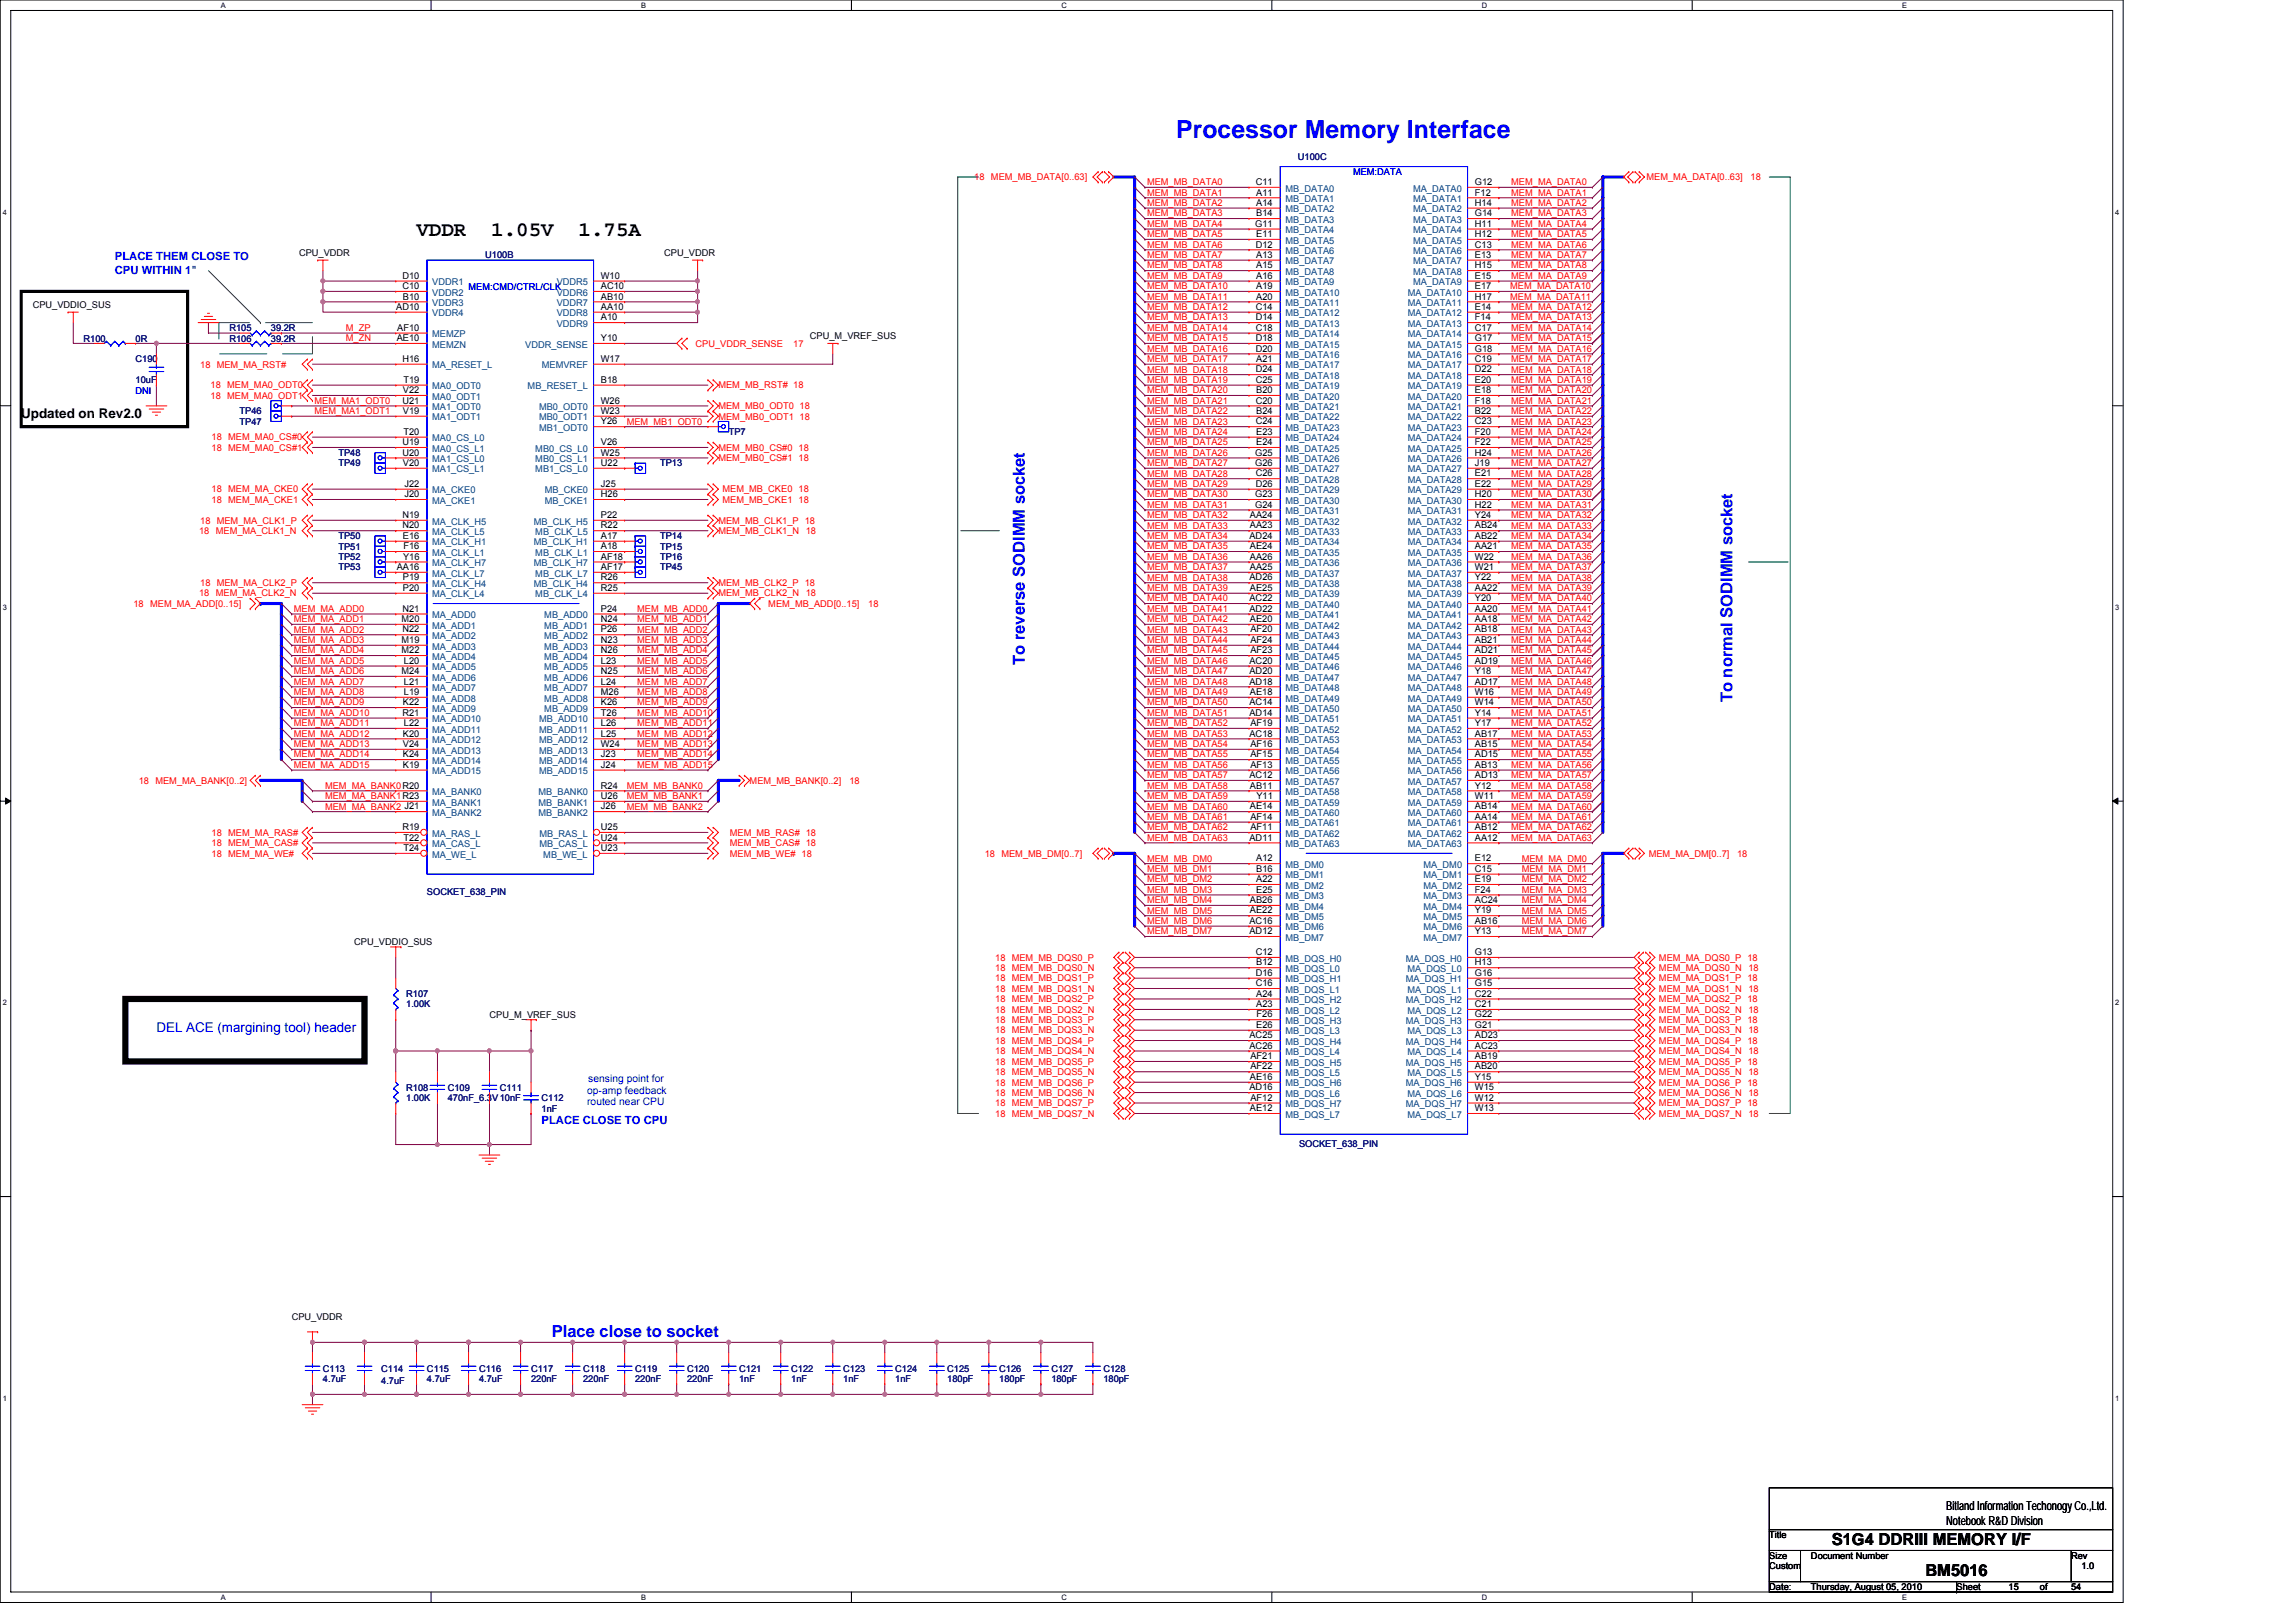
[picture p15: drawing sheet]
<svg xmlns="http://www.w3.org/2000/svg" width="297mm" height="210mm" viewBox="0 0 297 210" stroke-linecap="round" stroke-linejoin="round" font-family="sans-serif">
<defs><g id="words">
<text font-size="3.2" fill="#00f" x="152.2" y="17.8">Processor Memory Interface</text>
<g font-size="2.7">
<text x="53.9" y="30.5">VDDR</text>
<text x="63.6" y="30.5">1.05V</text>
<text x="74.9" y="30.5">1.75A</text>
</g>
<g font-size="2.1" fill="#00f">
<text x="132.6" y="86" transform="rotate(-90 132.6 86)">To reverse SODIMM socket</text>
<text x="224.1" y="90.9" transform="rotate(-90 224.1 90.9)">To normal SODIMM socket</text>
<text x="71.4" y="173">Place close to socket</text>
</g>
<g font-size="2.1">
<text x="237" y="199.9">S1G4 DDRIII MEMORY I/F</text>
<text x="249.1" y="203.9">BM5016</text>
</g>
<text font-size="1.7" x="2.7" y="54.1">Updated on Rev2.0</text>
<text font-size="1.7" fill="#00f" x="20.2" y="133.5">DEL ACE (margining tool) header</text>
<g font-size="1.6">
<text x="251.8" y="195.4">Bitland Information Techonogy Co.,Ltd.</text>
<text x="251.8" y="197.3">Notebook R&amp;D Division</text>
</g>
<g font-size="1.5" fill="#00f">
<text x="14.9" y="33.7">PLACE THEM CLOSE TO</text>
<text x="14.9" y="35.4">CPU WITHIN 1&quot;</text>
<text x="70.1" y="145.4">PLACE CLOSE TO CPU</text>
</g>
<g font-size="1.3" fill="#00f">
<text x="76" y="141.5">op-amp feedback</text>
<text x="76" y="143">routed near CPU</text>
<text x="76.1" y="140">sensing point for</text>
</g>
<g font-size="1.2" fill="#f00">
<text x="126" y="23.3">18 MEM_MB_DATA[0..63]</text>
<text x="148.4" y="24">MEM_MB_DATA0</text>
<text x="195.5" y="24">MEM_MA_DATA0</text>
<text x="213" y="23.3">MEM_MA_DATA[0..63]</text>
<text x="226.5" y="23.3">18</text>
<text x="148.4" y="25.3">MEM_MB_DATA1</text>
<text x="148.4" y="29.4">MEM_MB_DATA4</text>
<text x="148.4" y="26.6">MEM_MB_DATA2</text>
<text x="148.4" y="28">MEM_MB_DATA3</text>
<text x="195.5" y="28">MEM_MA_DATA3</text>
<text x="195.5" y="25.3">MEM_MA_DATA1</text>
<text x="195.5" y="26.6">MEM_MA_DATA2</text>
<text x="195.5" y="29.4">MEM_MA_DATA4</text>
<text x="148.4" y="32">MEM_MB_DATA6</text>
<text x="148.4" y="33.4">MEM_MB_DATA7</text>
<text x="148.4" y="30.7">MEM_MB_DATA5</text>
<text x="148.4" y="34.7">MEM_MB_DATA8</text>
<text x="195.5" y="30.7">MEM_MA_DATA5</text>
<text x="195.5" y="33.4">MEM_MA_DATA7</text>
<text x="195.5" y="32">MEM_MA_DATA6</text>
<text x="195.5" y="34.7">MEM_MA_DATA8</text>
<text x="148.4" y="38.8">MEM_MB_DATA11</text>
<text x="148.4" y="41.5">MEM_MB_DATA13</text>
<text x="148.4" y="40.1">MEM_MB_DATA12</text>
<text x="148.4" y="37.4">MEM_MB_DATA10</text>
<text x="148.4" y="36.1">MEM_MB_DATA9</text>
<text x="195.4" y="37.4">MEM_MA_DATA10</text>
<text x="195.4" y="38.8">MEM_MA_DATA11</text>
<text x="195.5" y="36.1">MEM_MA_DATA9</text>
<text x="195.5" y="40.1">MEM_MA_DATA12</text>
<text x="195.5" y="41.5">MEM_MA_DATA13</text>
<text x="25.9" y="47.6">18 MEM_MA_RST#</text>
<text x="44.7" y="44.2">M_ZN</text>
<text x="44.7" y="42.8">M_ZP</text>
<text x="90" y="44.9">CPU_VDDR_SENSE</text>
<text x="102.6" y="44.9">17</text>
<text x="148.4" y="42.8">MEM_MB_DATA14</text>
<text x="148.4" y="45.5">MEM_MB_DATA16</text>
<text x="148.4" y="44.2">MEM_MB_DATA15</text>
<text x="148.4" y="46.8">MEM_MB_DATA17</text>
<text x="195.5" y="44.2">MEM_MA_DATA15</text>
<text x="195.5" y="46.8">MEM_MA_DATA17</text>
<text x="195.5" y="42.8">MEM_MA_DATA14</text>
<text x="195.5" y="45.5">MEM_MA_DATA16</text>
<text x="27.2" y="50.2">18 MEM_MA0_ODT0</text>
<text x="27.2" y="51.6">18 MEM_MA0_ODT1</text>
<text x="40.7" y="52.2">MEM_MA1_ODT0</text>
<text x="40.7" y="53.6">MEM_MA1_ODT1</text>
<text x="92.9" y="52.9">MEM_MB0_ODT0 18</text>
<text x="92.9" y="50.2">MEM_MB_RST# 18</text>
<text x="148.4" y="50.9">MEM_MB_DATA20</text>
<text x="148.4" y="49.6">MEM_MB_DATA19</text>
<text x="148.4" y="52.2">MEM_MB_DATA21</text>
<text x="148.4" y="48.2">MEM_MB_DATA18</text>
<text x="148.4" y="53.6">MEM_MB_DATA22</text>
<text x="195.5" y="49.6">MEM_MA_DATA19</text>
<text x="195.5" y="50.9">MEM_MA_DATA20</text>
<text x="195.5" y="53.6">MEM_MA_DATA22</text>
<text x="195.5" y="52.2">MEM_MA_DATA21</text>
<text x="195.5" y="48.2">MEM_MA_DATA18</text>
<text x="27.4" y="57">18 MEM_MA0_CS#0</text>
<text x="27.4" y="58.3">18 MEM_MA0_CS#1</text>
<text x="81.1" y="54.9">MEM_MB1_ODT0</text>
<text x="92.9" y="54.3">MEM_MB0_ODT1 18</text>
<text x="92.9" y="58.3">MEM_MB0_CS#0 18</text>
<text x="92.9" y="59.7">MEM_MB0_CS#1 18</text>
<text x="148.4" y="54.9">MEM_MB_DATA23</text>
<text x="148.4" y="59">MEM_MB_DATA26</text>
<text x="148.4" y="56.3">MEM_MB_DATA24</text>
<text x="148.4" y="57.6">MEM_MB_DATA25</text>
<text x="195.5" y="54.9">MEM_MA_DATA23</text>
<text x="195.5" y="56.3">MEM_MA_DATA24</text>
<text x="195.5" y="59">MEM_MA_DATA26</text>
<text x="195.5" y="57.6">MEM_MA_DATA25</text>
<text x="27.4" y="65">18 MEM_MA_CKE1</text>
<text x="27.4" y="63.7">18 MEM_MA_CKE0</text>
<text x="93.5" y="63.7">MEM_MB_CKE0 18</text>
<text x="93.5" y="65">MEM_MB_CKE1 18</text>
<text x="148.4" y="61.7">MEM_MB_DATA28</text>
<text x="148.4" y="65.7">MEM_MB_DATA31</text>
<text x="148.4" y="63">MEM_MB_DATA29</text>
<text x="148.4" y="60.3">MEM_MB_DATA27</text>
<text x="148.4" y="64.3">MEM_MB_DATA30</text>
<text x="195.5" y="63">MEM_MA_DATA29</text>
<text x="195.5" y="61.7">MEM_MA_DATA28</text>
<text x="195.5" y="65.7">MEM_MA_DATA31</text>
<text x="195.5" y="60.3">MEM_MA_DATA27</text>
<text x="195.5" y="64.3">MEM_MA_DATA30</text>
<text x="25.8" y="69.1">18 MEM_MA_CLK1_N</text>
<text x="25.9" y="67.8">18 MEM_MA_CLK1_P</text>
<text x="92.9" y="69.1">MEM_MB_CLK1_N 18</text>
<text x="92.9" y="67.8">MEM_MB_CLK1_P 18</text>
<text x="148.4" y="67">MEM_MB_DATA32</text>
<text x="148.4" y="69.7">MEM_MB_DATA34</text>
<text x="148.4" y="68.4">MEM_MB_DATA33</text>
<text x="148.4" y="71.1">MEM_MB_DATA35</text>
<text x="195.5" y="67">MEM_MA_DATA32</text>
<text x="195.5" y="69.7">MEM_MA_DATA34</text>
<text x="195.5" y="68.4">MEM_MA_DATA33</text>
<text x="195.5" y="71.1">MEM_MA_DATA35</text>
<text x="25.8" y="77.2">18 MEM_MA_CLK2_N</text>
<text x="25.9" y="75.8">18 MEM_MA_CLK2_P</text>
<text x="92.9" y="75.8">MEM_MB_CLK2_P 18</text>
<text x="92.9" y="77.2">MEM_MB_CLK2_N 18</text>
<text x="148.4" y="77.8">MEM_MB_DATA40</text>
<text x="148.4" y="73.8">MEM_MB_DATA37</text>
<text x="148.4" y="75.1">MEM_MB_DATA38</text>
<text x="148.4" y="76.5">MEM_MB_DATA39</text>
<text x="148.4" y="72.4">MEM_MB_DATA36</text>
<text x="195.5" y="72.4">MEM_MA_DATA36</text>
<text x="195.5" y="77.8">MEM_MA_DATA40</text>
<text x="195.5" y="76.5">MEM_MA_DATA39</text>
<text x="195.5" y="75.1">MEM_MA_DATA38</text>
<text x="195.5" y="73.8">MEM_MA_DATA37</text>
<text x="17.3" y="78.5">18 MEM_MA_ADD[0..15]</text>
<text x="38" y="83.2">MEM_MA_ADD3</text>
<text x="38" y="80.5">MEM_MA_ADD1</text>
<text x="38" y="81.9">MEM_MA_ADD2</text>
<text x="38" y="79.2">MEM_MA_ADD0</text>
<text x="82.4" y="83.2">MEM_MB_ADD3</text>
<text x="82.4" y="80.5">MEM_MB_ADD1</text>
<text x="82.4" y="81.9">MEM_MB_ADD2</text>
<text x="82.4" y="79.2">MEM_MB_ADD0</text>
<text x="99.4" y="78.5">MEM_MB_ADD[0..15]</text>
<text x="112.3" y="78.5">18</text>
<text x="148.4" y="79.2">MEM_MB_DATA41</text>
<text x="148.4" y="81.9">MEM_MB_DATA43</text>
<text x="148.4" y="80.5">MEM_MB_DATA42</text>
<text x="148.4" y="83.2">MEM_MB_DATA44</text>
<text x="195.5" y="79.2">MEM_MA_DATA41</text>
<text x="195.5" y="81.9">MEM_MA_DATA43</text>
<text x="195.5" y="83.2">MEM_MA_DATA44</text>
<text x="195.5" y="80.5">MEM_MA_DATA42</text>
<text x="38" y="89.9">MEM_MA_ADD8</text>
<text x="38" y="87.2">MEM_MA_ADD6</text>
<text x="38" y="88.6">MEM_MA_ADD7</text>
<text x="38" y="85.9">MEM_MA_ADD5</text>
<text x="38" y="84.5">MEM_MA_ADD4</text>
<text x="82.4" y="88.6">MEM_MB_ADD7</text>
<text x="82.4" y="87.2">MEM_MB_ADD6</text>
<text x="82.4" y="89.9">MEM_MB_ADD8</text>
<text x="82.4" y="84.5">MEM_MB_ADD4</text>
<text x="82.4" y="85.9">MEM_MB_ADD5</text>
<text x="148.4" y="85.9">MEM_MB_DATA46</text>
<text x="148.4" y="88.6">MEM_MB_DATA48</text>
<text x="148.4" y="89.9">MEM_MB_DATA49</text>
<text x="148.4" y="87.2">MEM_MB_DATA47</text>
<text x="148.4" y="84.5">MEM_MB_DATA45</text>
<text x="195.5" y="84.5">MEM_MA_DATA45</text>
<text x="195.5" y="85.9">MEM_MA_DATA46</text>
<text x="195.5" y="87.2">MEM_MA_DATA47</text>
<text x="195.5" y="88.6">MEM_MA_DATA48</text>
<text x="195.5" y="89.9">MEM_MA_DATA49</text>
<text x="38" y="95.3">MEM_MA_ADD12</text>
<text x="38" y="92.6">MEM_MA_ADD10</text>
<text x="38" y="94">MEM_MA_ADD11</text>
<text x="38" y="91.3">MEM_MA_ADD9</text>
<text x="82.4" y="95.3">MEM_MB_ADD12</text>
<text x="82.4" y="92.6">MEM_MB_ADD10</text>
<text x="82.4" y="94">MEM_MB_ADD11</text>
<text x="82.4" y="91.3">MEM_MB_ADD9</text>
<text x="148.4" y="95.3">MEM_MB_DATA53</text>
<text x="148.4" y="94">MEM_MB_DATA52</text>
<text x="148.4" y="91.3">MEM_MB_DATA50</text>
<text x="148.4" y="92.6">MEM_MB_DATA51</text>
<text x="195.5" y="92.6">MEM_MA_DATA51</text>
<text x="195.5" y="91.3">MEM_MA_DATA50</text>
<text x="195.5" y="95.3">MEM_MA_DATA53</text>
<text x="195.5" y="94">MEM_MA_DATA52</text>
<text x="17.9" y="101.4">18 MEM_MA_BANK[0..2]</text>
<text x="38" y="96.7">MEM_MA_ADD13</text>
<text x="38" y="98">MEM_MA_ADD14</text>
<text x="38" y="99.4">MEM_MA_ADD15</text>
<text x="82.4" y="98">MEM_MB_ADD14</text>
<text x="82.4" y="96.7">MEM_MB_ADD13</text>
<text x="82.4" y="99.4">MEM_MB_ADD15</text>
<text x="97" y="101.4">MEM_MB_BANK[0..2]</text>
<text x="109.9" y="101.4">18</text>
<text x="148.4" y="98">MEM_MB_DATA55</text>
<text x="148.4" y="99.4">MEM_MB_DATA56</text>
<text x="148.4" y="96.7">MEM_MB_DATA54</text>
<text x="148.4" y="100.7">MEM_MB_DATA57</text>
<text x="195.5" y="96.7">MEM_MA_DATA54</text>
<text x="195.5" y="99.4">MEM_MA_DATA56</text>
<text x="195.5" y="98">MEM_MA_DATA55</text>
<text x="195.5" y="100.7">MEM_MA_DATA57</text>
<text x="42.1" y="104.7">MEM_MA_BANK2 J21</text>
<text x="42.1" y="102">MEM_MA_BANK0R20</text>
<text x="42.1" y="103.4">MEM_MA_BANK1R23</text>
<text x="81.1" y="104.7">MEM_MB_BANK2</text>
<text x="81.1" y="103.4">MEM_MB_BANK1</text>
<text x="81.1" y="102">MEM_MB_BANK0</text>
<text x="148.4" y="107.4">MEM_MB_DATA62</text>
<text x="148.4" y="104.7">MEM_MB_DATA60</text>
<text x="148.4" y="103.4">MEM_MB_DATA59</text>
<text x="148.4" y="102">MEM_MB_DATA58</text>
<text x="148.4" y="106.1">MEM_MB_DATA61</text>
<text x="195.5" y="102">MEM_MA_DATA58</text>
<text x="195.5" y="103.4">MEM_MA_DATA59</text>
<text x="195.5" y="104.7">MEM_MA_DATA60</text>
<text x="195.5" y="106.1">MEM_MA_DATA61</text>
<text x="195.5" y="107.4">MEM_MA_DATA62</text>
<text x="27.4" y="109.5">18 MEM_MA_CAS#</text>
<text x="27.4" y="108.1">18 MEM_MA_RAS#</text>
<text x="27.4" y="110.8">18 MEM_MA_WE#</text>
<text x="94.4" y="108.1">MEM_MB_RAS# 18</text>
<text x="94.4" y="109.5">MEM_MB_CAS# 18</text>
<text x="94.4" y="110.8">MEM_MB_WE# 18</text>
<text x="127.4" y="110.8">18 MEM_MB_DM[0..7]</text>
<text x="148.4" y="112.8">MEM_MB_DM1</text>
<text x="148.4" y="111.5">MEM_MB_DM0</text>
<text x="148.4" y="108.8">MEM_MB_DATA63</text>
<text x="195.5" y="108.8">MEM_MA_DATA63</text>
<text x="196.9" y="112.8">MEM_MA_DM1</text>
<text x="196.9" y="111.5">MEM_MA_DM0</text>
<text x="213.3" y="110.8">MEM_MA_DM[0..7]</text>
<text x="224.7" y="110.8">18</text>
<text x="148.4" y="119.5">MEM_MB_DM6</text>
<text x="148.4" y="116.9">MEM_MB_DM4</text>
<text x="148.4" y="118.2">MEM_MB_DM5</text>
<text x="148.4" y="115.5">MEM_MB_DM3</text>
<text x="148.4" y="114.2">MEM_MB_DM2</text>
<text x="196.9" y="119.5">MEM_MA_DM6</text>
<text x="196.9" y="118.2">MEM_MA_DM5</text>
<text x="196.9" y="116.9">MEM_MA_DM4</text>
<text x="196.9" y="115.5">MEM_MA_DM3</text>
<text x="196.9" y="114.2">MEM_MA_DM2</text>
<text x="128.8" y="124.3">18 MEM_MB_DQS0_P</text>
<text x="128.8" y="125.6">18 MEM_MB_DQS0_N</text>
<text x="148.4" y="120.9">MEM_MB_DM7</text>
<text x="196.9" y="120.9">MEM_MA_DM7</text>
<text x="214.6" y="124.3">MEM_MA_DQS0_P 18</text>
<text x="214.6" y="125.6">MEM_MA_DQS0_N</text>
<text x="226.2" y="125.6">18</text>
<text x="128.8" y="129.7">18 MEM_MB_DQS2_P</text>
<text x="128.8" y="131">18 MEM_MB_DQS2_N</text>
<text x="128.8" y="127">18 MEM_MB_DQS1_P</text>
<text x="128.8" y="128.3">18 MEM_MB_DQS1_N</text>
<text x="214.6" y="129.7">MEM_MA_DQS2_P 18</text>
<text x="214.6" y="131">MEM_MA_DQS2_N</text>
<text x="214.6" y="127">MEM_MA_DQS1_P 18</text>
<text x="214.6" y="128.3">MEM_MA_DQS1_N</text>
<text x="226.2" y="131">18</text>
<text x="226.2" y="128.3">18</text>
<text x="128.8" y="137.8">18 MEM_MB_DQS5_P</text>
<text x="128.8" y="135.1">18 MEM_MB_DQS4_P</text>
<text x="128.8" y="136.4">18 MEM_MB_DQS4_N</text>
<text x="128.8" y="132.4">18 MEM_MB_DQS3_P</text>
<text x="128.8" y="133.7">18 MEM_MB_DQS3_N</text>
<text x="214.6" y="132.4">MEM_MA_DQS3_P 18</text>
<text x="214.6" y="133.7">MEM_MA_DQS3_N</text>
<text x="214.6" y="137.8">MEM_MA_DQS5_P 18</text>
<text x="214.6" y="135.1">MEM_MA_DQS4_P 18</text>
<text x="214.6" y="136.4">MEM_MA_DQS4_N</text>
<text x="226.2" y="133.7">18</text>
<text x="226.2" y="136.4">18</text>
<text x="128.8" y="140.4">18 MEM_MB_DQS6_P</text>
<text x="128.8" y="141.8">18 MEM_MB_DQS6_N</text>
<text x="128.8" y="139.1">18 MEM_MB_DQS5_N</text>
<text x="128.8" y="143.1">18 MEM_MB_DQS7_P</text>
<text x="214.6" y="143.1">MEM_MA_DQS7_P 18</text>
<text x="214.6" y="140.4">MEM_MA_DQS6_P 18</text>
<text x="214.6" y="141.8">MEM_MA_DQS6_N</text>
<text x="214.6" y="139.1">MEM_MA_DQS5_N</text>
<text x="226.2" y="141.8">18</text>
<text x="226.2" y="139.1">18</text>
<text x="128.8" y="144.5">18 MEM_MB_DQS7_N</text>
<text x="214.6" y="144.5">MEM_MA_DQS7_N</text>
<text x="226.2" y="144.5">18</text>
</g>
<g font-size="1.2">
<text x="162.5" y="23.9">C11</text>
<text x="190.8" y="23.9">G12</text>
<text x="162.4" y="29.3">G11</text>
<text x="162.5" y="28">B14</text>
<text x="162.5" y="26.6">A14</text>
<text x="162.5" y="25.3">A11</text>
<text x="190.8" y="29.3">H11</text>
<text x="190.8" y="28">G14</text>
<text x="190.8" y="26.6">H14</text>
<text x="190.8" y="25.3">F12</text>
<text x="38.7" y="33.1">CPU_VDDR</text>
<text x="85.9" y="33.1">CPU_VDDR</text>
<text x="162.5" y="32">D12</text>
<text x="162.5" y="34.7">A15</text>
<text x="162.5" y="33.4">A13</text>
<text x="162.5" y="30.7">E11</text>
<text x="190.8" y="34.7">H15</text>
<text x="190.8" y="33.4">E13</text>
<text x="190.8" y="32">C13</text>
<text x="190.8" y="30.7">H12</text>
<text x="4.2" y="39.9">CPU_VDDIO_SUS</text>
<text x="51.3" y="40.1">AD10</text>
<text x="52.1" y="36.1">D10</text>
<text x="52.1" y="37.4">C10</text>
<text x="52.1" y="38.8">B10</text>
<text x="77.7" y="36.1">W10</text>
<text x="77.7" y="37.4">AC10</text>
<text x="77.7" y="38.8">AB10</text>
<text x="77.7" y="40.1">AA10</text>
<text x="77.7" y="41.4">A10</text>
<text x="162.5" y="41.4">D14</text>
<text x="162.5" y="40.1">C14</text>
<text x="162.5" y="38.8">A20</text>
<text x="162.5" y="37.4">A19</text>
<text x="162.5" y="36.1">A16</text>
<text x="190.8" y="41.4">F14</text>
<text x="190.8" y="40.1">E14</text>
<text x="190.8" y="38.8">H17</text>
<text x="190.8" y="37.4">E17</text>
<text x="190.8" y="36.1">E15</text>
<text x="51.3" y="44.1">AE10</text>
<text x="51.4" y="42.8">AF10</text>
<text x="52.1" y="46.8">H16</text>
<text x="77.7" y="46.8">W17</text>
<text x="77.7" y="44.1">Y10</text>
<text x="104.8" y="43.9">CPU_M_VREF_SUS</text>
<text x="162.5" y="45.5">D20</text>
<text x="162.5" y="44.1">D18</text>
<text x="162.5" y="42.8">C18</text>
<text x="162.5" y="46.8">A21</text>
<text x="190.8" y="46.8">C19</text>
<text x="190.8" y="45.5">G18</text>
<text x="190.8" y="44.1">G17</text>
<text x="190.8" y="42.8">C17</text>
<text x="52.1" y="52.2">U21</text>
<text x="52.1" y="53.6">V19</text>
<text x="52.1" y="50.9">V22</text>
<text x="52.2" y="49.5">T19</text>
<text x="77.7" y="49.5">B18</text>
<text x="77.7" y="53.6">W23</text>
<text x="77.7" y="52.2">W26</text>
<text x="162.5" y="52.2">C20</text>
<text x="162.5" y="49.5">C25</text>
<text x="162.5" y="48.2">D24</text>
<text x="162.5" y="53.6">B24</text>
<text x="162.5" y="50.9">B20</text>
<text x="190.8" y="53.6">B22</text>
<text x="190.8" y="52.2">F18</text>
<text x="190.8" y="50.9">E18</text>
<text x="190.8" y="49.5">E20</text>
<text x="190.8" y="48.2">D22</text>
<text x="52.1" y="57.6">U19</text>
<text x="52.1" y="58.9">U20</text>
<text x="52.2" y="56.3">T20</text>
<text x="77.7" y="54.9">Y26</text>
<text x="77.7" y="58.9">W25</text>
<text x="77.7" y="57.6">V26</text>
<text x="162.4" y="58.9">G25</text>
<text x="162.5" y="54.9">C24</text>
<text x="162.5" y="57.6">E24</text>
<text x="162.5" y="56.3">E23</text>
<text x="190.8" y="58.9">H24</text>
<text x="190.8" y="57.6">F22</text>
<text x="190.8" y="56.3">F20</text>
<text x="190.8" y="54.9">C23</text>
<text x="52.1" y="60.3">V20</text>
<text x="52.3" y="63">J22</text>
<text x="52.3" y="64.3">J20</text>
<text x="77.7" y="63">J25</text>
<text x="77.7" y="64.3">H26</text>
<text x="77.7" y="60.3">U22</text>
<text x="162.4" y="65.7">G24</text>
<text x="162.4" y="64.3">G23</text>
<text x="162.4" y="60.3">G26</text>
<text x="162.5" y="63">D26</text>
<text x="162.5" y="61.6">C26</text>
<text x="190.8" y="65.7">H22</text>
<text x="190.8" y="64.3">H20</text>
<text x="190.8" y="63">E22</text>
<text x="190.8" y="61.6">E21</text>
<text x="190.8" y="60.3">J19</text>
<text x="52.1" y="67">N19</text>
<text x="52.1" y="68.4">N20</text>
<text x="52.1" y="69.7">E16</text>
<text x="52.2" y="71.1">F16</text>
<text x="77.7" y="69.7">A17</text>
<text x="77.7" y="67">P22</text>
<text x="77.7" y="71.1">A18</text>
<text x="77.7" y="68.4">R22</text>
<text x="161.6" y="69.7">AD24</text>
<text x="161.7" y="71.1">AE24</text>
<text x="161.7" y="68.4">AA23</text>
<text x="161.7" y="67">AA24</text>
<text x="190.8" y="71.1">AA21</text>
<text x="190.8" y="69.7">AB22</text>
<text x="190.8" y="68.4">AB24</text>
<text x="190.8" y="67">Y24</text>
<text x="51.3" y="73.7">AA16</text>
<text x="52.1" y="75.1">P19</text>
<text x="52.1" y="76.5">P20</text>
<text x="52.2" y="72.4">Y16</text>
<text x="77.7" y="75.1">R26</text>
<text x="77.7" y="72.4">AF18</text>
<text x="77.7" y="76.5">R25</text>
<text x="77.7" y="73.7">AF17</text>
<text x="161.6" y="77.8">AC22</text>
<text x="161.6" y="75.1">AD26</text>
<text x="161.7" y="76.5">AE25</text>
<text x="161.7" y="73.7">AA25</text>
<text x="161.7" y="72.4">AA26</text>
<text x="190.8" y="77.8">Y20</text>
<text x="190.8" y="76.5">AA22</text>
<text x="190.8" y="75.1">Y22</text>
<text x="190.8" y="73.7">W21</text>
<text x="190.8" y="72.4">W22</text>
<text x="51.9" y="83.2">M19</text>
<text x="51.9" y="80.5">M20</text>
<text x="52.1" y="81.8">N22</text>
<text x="52.1" y="79.1">N21</text>
<text x="77.7" y="83.2">N23</text>
<text x="77.7" y="81.8">P26</text>
<text x="77.7" y="80.5">N24</text>
<text x="77.7" y="79.1">P24</text>
<text x="161.6" y="79.1">AD22</text>
<text x="161.7" y="80.5">AE20</text>
<text x="161.8" y="83.2">AF24</text>
<text x="161.8" y="81.8">AF20</text>
<text x="190.8" y="83.2">AB21</text>
<text x="190.8" y="81.8">AB18</text>
<text x="190.8" y="80.5">AA18</text>
<text x="190.8" y="79.1">AA20</text>
<text x="51.9" y="87.2">M24</text>
<text x="51.9" y="84.5">M22</text>
<text x="52.3" y="89.9">L19</text>
<text x="52.3" y="88.6">L21</text>
<text x="52.3" y="85.9">L20</text>
<text x="77.7" y="89.9">M26</text>
<text x="77.7" y="88.6">L24</text>
<text x="77.7" y="87.2">N25</text>
<text x="77.7" y="85.9">L23</text>
<text x="77.7" y="84.5">N26</text>
<text x="161.6" y="88.6">AD18</text>
<text x="161.6" y="87.2">AD20</text>
<text x="161.6" y="85.9">AC20</text>
<text x="161.7" y="89.9">AE18</text>
<text x="161.8" y="84.5">AF23</text>
<text x="190.8" y="89.9">W16</text>
<text x="190.8" y="88.6">AD17</text>
<text x="190.8" y="87.2">Y18</text>
<text x="190.8" y="85.9">AD19</text>
<text x="190.8" y="84.5">AD21</text>
<text x="52.1" y="92.6">R21</text>
<text x="52.1" y="95.3">K20</text>
<text x="52.1" y="91.2">K22</text>
<text x="52.3" y="93.9">L22</text>
<text x="77.7" y="95.3">L25</text>
<text x="77.7" y="93.9">L26</text>
<text x="77.7" y="92.6">T26</text>
<text x="77.7" y="91.2">K26</text>
<text x="161.6" y="95.3">AC18</text>
<text x="161.6" y="92.6">AD14</text>
<text x="161.6" y="91.2">AC14</text>
<text x="161.8" y="93.9">AF19</text>
<text x="190.8" y="95.3">AB17</text>
<text x="190.8" y="93.9">Y17</text>
<text x="190.8" y="92.6">Y14</text>
<text x="190.8" y="91.2">W14</text>
<text x="52.1" y="99.3">K19</text>
<text x="52.1" y="98">K24</text>
<text x="52.1" y="96.6">V24</text>
<text x="77.7" y="99.3">J24</text>
<text x="77.7" y="98">J23</text>
<text x="77.7" y="96.6">W24</text>
<text x="161.6" y="100.7">AC12</text>
<text x="161.8" y="99.3">AF13</text>
<text x="161.8" y="98">AF15</text>
<text x="161.8" y="96.6">AF16</text>
<text x="190.8" y="100.7">AD13</text>
<text x="190.8" y="99.3">AB13</text>
<text x="190.8" y="98">AD15</text>
<text x="190.8" y="96.6">AB15</text>
<text x="52.1" y="107.4">R19</text>
<text x="77.7" y="104.7">J26</text>
<text x="77.7" y="103.4">U26</text>
<text x="77.7" y="102">R24</text>
<text x="77.7" y="107.4">U25</text>
<text x="161.7" y="104.7">AE14</text>
<text x="161.7" y="102">AB11</text>
<text x="161.8" y="107.4">AF11</text>
<text x="161.8" y="106.1">AF14</text>
<text x="162.5" y="103.4">Y11</text>
<text x="190.8" y="107.4">AB12</text>
<text x="190.8" y="106.1">AA14</text>
<text x="190.8" y="104.7">AB14</text>
<text x="190.8" y="103.4">W11</text>
<text x="190.8" y="102">Y12</text>
<text x="52.2" y="108.8">T22</text>
<text x="52.2" y="110.1">T24</text>
<text x="77.7" y="108.8">U24</text>
<text x="77.7" y="110.1">U23</text>
<text x="161.6" y="108.8">AD11</text>
<text x="162.5" y="112.8">B16</text>
<text x="162.5" y="111.4">A12</text>
<text x="190.8" y="108.8">AA12</text>
<text x="190.8" y="112.8">C15</text>
<text x="190.8" y="111.4">E12</text>
<text x="161.6" y="119.5">AC16</text>
<text x="161.7" y="118.2">AE22</text>
<text x="161.7" y="116.8">AB26</text>
<text x="162.5" y="115.5">E25</text>
<text x="162.5" y="114.1">A22</text>
<text x="190.8" y="119.5">AB16</text>
<text x="190.8" y="118.2">Y19</text>
<text x="190.8" y="116.8">AC24</text>
<text x="190.8" y="115.5">F24</text>
<text x="190.8" y="114.1">E19</text>
<text x="45.8" y="122.3">CPU_VDDIO_SUS</text>
<text x="161.6" y="120.9">AD12</text>
<text x="162.5" y="123.6">C12</text>
<text x="162.5" y="124.9">B12</text>
<text x="190.8" y="120.9">Y13</text>
<text x="190.8" y="123.6">G13</text>
<text x="190.8" y="124.9">H13</text>
<text x="63.3" y="131.7">CPU_M_VREF_SUS</text>
<text x="162.5" y="126.3">D16</text>
<text x="162.5" y="127.6">C16</text>
<text x="162.5" y="128.9">A24</text>
<text x="162.5" y="130.3">A23</text>
<text x="162.6" y="131.6">F26</text>
<text x="190.8" y="131.6">G22</text>
<text x="190.8" y="128.9">C22</text>
<text x="190.8" y="130.3">C21</text>
<text x="190.8" y="126.3">G16</text>
<text x="190.8" y="127.6">G15</text>
<text x="161.6" y="134.3">AC25</text>
<text x="161.6" y="135.7">AC26</text>
<text x="161.8" y="137">AF21</text>
<text x="162.5" y="133">E26</text>
<text x="190.8" y="137">AB19</text>
<text x="190.8" y="134.3">AD23</text>
<text x="190.8" y="135.7">AC23</text>
<text x="190.8" y="133">G21</text>
<text x="161.6" y="141.1">AD16</text>
<text x="161.7" y="143.8">AE12</text>
<text x="161.7" y="139.7">AE16</text>
<text x="161.8" y="142.4">AF12</text>
<text x="161.8" y="138.4">AF22</text>
<text x="190.8" y="142.4">W12</text>
<text x="190.8" y="143.8">W13</text>
<text x="190.8" y="139.7">Y15</text>
<text x="190.8" y="141.1">W15</text>
<text x="190.8" y="138.4">AB20</text>
<text x="37.7" y="170.7">CPU_VDDR</text>
<text x="228.9" y="199">Title</text>
<text x="228.9" y="201.7">Size</text>
<text x="228.9" y="203">Custom</text>
<text x="234.3" y="201.7">Document Number</text>
<text x="267.9" y="201.7">Rev</text>
<text x="269.3" y="203">1.0</text>
<text x="228.9" y="205.7">Date:</text>
<text x="234.3" y="205.7">Thursday, August 05, 2010</text>
<text x="253.1" y="205.7">Sheet</text>
<text x="259.9" y="205.7">15</text>
<text x="263.9" y="205.7">of</text>
<text x="267.9" y="205.7">54</text>
</g>
<g font-size="1.2" fill="#000080">
<text x="167.9" y="20.8">U100C</text>
<text x="62.8" y="33.4">U100B</text>
<text x="10.8" y="44.2">R100</text>
<text x="17.5" y="44.2">0R</text>
<text x="17.5" y="46.9">C190</text>
<text x="29.7" y="44.2">R106</text>
<text x="29.7" y="42.8">R105</text>
<text x="35" y="44.2">39.2R</text>
<text x="35" y="42.8">39.2R</text>
<text x="17.5" y="49.6">10uF</text>
<text x="31" y="53.6">TP46</text>
<text x="31" y="54.9">TP47</text>
<text x="43.8" y="59">TP48</text>
<text x="94.3" y="56.3">TP7</text>
<text x="43.8" y="60.3">TP49</text>
<text x="85.4" y="60.3">TP13</text>
<text x="43.8" y="71.1">TP51</text>
<text x="43.8" y="69.8">TP50</text>
<text x="85.4" y="69.8">TP14</text>
<text x="85.4" y="71.1">TP15</text>
<text x="43.8" y="72.5">TP52</text>
<text x="43.8" y="73.8">TP53</text>
<text x="85.4" y="73.8">TP45</text>
<text x="85.4" y="72.5">TP16</text>
<text x="55.2" y="115.8">SOCKET_638_PIN</text>
<text x="52.6" y="129">R107</text>
<text x="52.6" y="130.3">1.00K</text>
<text x="52.6" y="141.1">R108</text>
<text x="52.6" y="142.5">1.00K</text>
<text x="57.9" y="141.1">C109</text>
<text x="57.9" y="142.5">470nF_6.3V10nF</text>
<text x="64.7" y="141.1">C111</text>
<text x="70.1" y="142.5">C112</text>
<text x="70.1" y="143.8">1nF</text>
<text x="168.1" y="148.4">SOCKET_638_PIN</text>
<text x="41.8" y="177.5">C113</text>
<text x="41.8" y="178.8">4.7uF</text>
<text x="49.3" y="177.5">C114</text>
<text x="49.3" y="179.1">4.7uF</text>
<text x="55.2" y="177.5">C115</text>
<text x="55.2" y="178.8">4.7uF</text>
<text x="62" y="177.5">C116</text>
<text x="62" y="178.8">4.7uF</text>
<text x="68.7" y="177.5">C117</text>
<text x="68.7" y="178.8">220nF</text>
<text x="75.4" y="177.5">C118</text>
<text x="75.4" y="178.8">220nF</text>
<text x="82.2" y="177.5">C119</text>
<text x="82.2" y="178.8">220nF</text>
<text x="88.9" y="177.5">C120</text>
<text x="88.9" y="178.8">220nF</text>
<text x="95.6" y="177.5">C121</text>
<text x="95.6" y="178.8">1nF</text>
<text x="102.4" y="177.5">C122</text>
<text x="102.4" y="178.8">1nF</text>
<text x="109.1" y="177.5">C123</text>
<text x="109.1" y="178.8">1nF</text>
<text x="115.8" y="177.5">C124</text>
<text x="115.8" y="178.8">1nF</text>
<text x="122.6" y="177.5">C125</text>
<text x="122.6" y="178.8">180pF</text>
<text x="129.3" y="177.5">C126</text>
<text x="129.3" y="178.8">180pF</text>
<text x="136" y="177.5">C127</text>
<text x="136" y="178.8">180pF</text>
<text x="142.7" y="177.5">C128</text>
<text x="142.7" y="178.8">180pF</text>
</g>
<g font-size="1.2" fill="#00f">
<text x="175" y="22.6">MEM:DATA</text>
<text x="60.6" y="37.5">MEM:CMD/CTRL/CLK</text>
<text x="17.5" y="50.9">DNI</text>
</g>
<g font-size="1.2" fill="#004080">
<text x="166.3" y="28.8">MB_DATA3</text>
<text x="166.3" y="27.5">MB_DATA2</text>
<text x="166.3" y="26.1">MB_DATA1</text>
<text x="166.3" y="24.8">MB_DATA0</text>
<text x="182.8" y="28.8">MA_DATA3</text>
<text x="182.8" y="27.5">MA_DATA2</text>
<text x="182.8" y="26.1">MA_DATA1</text>
<text x="182.8" y="24.8">MA_DATA0</text>
<text x="166.3" y="35.6">MB_DATA8</text>
<text x="166.3" y="34.2">MB_DATA7</text>
<text x="166.3" y="32.9">MB_DATA6</text>
<text x="166.3" y="31.5">MB_DATA5</text>
<text x="166.3" y="30.2">MB_DATA4</text>
<text x="182.8" y="35.6">MA_DATA8</text>
<text x="182.8" y="34.2">MA_DATA7</text>
<text x="182.8" y="32.9">MA_DATA6</text>
<text x="182.8" y="31.5">MA_DATA5</text>
<text x="182.8" y="30.2">MA_DATA4</text>
<text x="55.9" y="36.9">VDDR1</text>
<text x="55.9" y="38.2">VDDR2</text>
<text x="55.9" y="39.6">VDDR3</text>
<text x="55.9" y="40.9">VDDR4</text>
<text x="72" y="36.9">VDDR5</text>
<text x="72" y="38.2">VDDR6</text>
<text x="72" y="39.6">VDDR7</text>
<text x="72" y="40.9">VDDR8</text>
<text x="166.3" y="40.9">MB_DATA12</text>
<text x="166.3" y="39.6">MB_DATA11</text>
<text x="166.3" y="38.2">MB_DATA10</text>
<text x="166.3" y="36.9">MB_DATA9</text>
<text x="182.1" y="40.9">MA_DATA12</text>
<text x="182.1" y="39.6">MA_DATA11</text>
<text x="182.1" y="38.2">MA_DATA10</text>
<text x="182.8" y="36.9">MA_DATA9</text>
<text x="55.9" y="43.6">MEMZP</text>
<text x="55.9" y="45">MEMZN</text>
<text x="55.9" y="47.7">MA_RESET_L</text>
<text x="67.9" y="45">VDDR_SENSE</text>
<text x="70.1" y="47.7">MEMVREF</text>
<text x="72" y="42.3">VDDR9</text>
<text x="166.3" y="47.7">MB_DATA17</text>
<text x="166.3" y="46.3">MB_DATA16</text>
<text x="166.3" y="45">MB_DATA15</text>
<text x="166.3" y="43.6">MB_DATA14</text>
<text x="166.3" y="42.3">MB_DATA13</text>
<text x="182.1" y="47.7">MA_DATA17</text>
<text x="182.1" y="46.3">MA_DATA16</text>
<text x="182.1" y="45">MA_DATA15</text>
<text x="182.1" y="43.6">MA_DATA14</text>
<text x="182.1" y="42.3">MA_DATA13</text>
<text x="55.9" y="53.1">MA1_ODT0</text>
<text x="55.9" y="51.7">MA0_ODT1</text>
<text x="55.9" y="50.4">MA0_ODT0</text>
<text x="68.3" y="50.4">MB_RESET_L</text>
<text x="69.7" y="53.1">MB0_ODT0</text>
<text x="166.3" y="53.1">MB_DATA21</text>
<text x="166.3" y="51.7">MB_DATA20</text>
<text x="166.3" y="50.4">MB_DATA19</text>
<text x="166.3" y="49">MB_DATA18</text>
<text x="182.1" y="53.1">MA_DATA21</text>
<text x="182.1" y="51.7">MA_DATA20</text>
<text x="182.1" y="50.4">MA_DATA19</text>
<text x="182.1" y="49">MA_DATA18</text>
<text x="55.9" y="54.4">MA1_ODT1</text>
<text x="55.9" y="58.4">MA0_CS_L1</text>
<text x="55.9" y="59.8">MA1_CS_L0</text>
<text x="55.9" y="57.1">MA0_CS_L0</text>
<text x="69.3" y="59.8">MB0_CS_L1</text>
<text x="69.3" y="58.4">MB0_CS_L0</text>
<text x="69.7" y="55.8">MB1_ODT0</text>
<text x="69.7" y="54.4">MB0_ODT1</text>
<text x="166.3" y="59.8">MB_DATA26</text>
<text x="166.3" y="58.4">MB_DATA25</text>
<text x="166.3" y="57.1">MB_DATA24</text>
<text x="166.3" y="55.8">MB_DATA23</text>
<text x="166.3" y="54.4">MB_DATA22</text>
<text x="182.1" y="59.8">MA_DATA26</text>
<text x="182.1" y="58.4">MA_DATA25</text>
<text x="182.1" y="57.1">MA_DATA24</text>
<text x="182.1" y="55.8">MA_DATA23</text>
<text x="182.1" y="54.4">MA_DATA22</text>
<text x="55.9" y="61.1">MA1_CS_L1</text>
<text x="55.9" y="63.8">MA_CKE0</text>
<text x="55.9" y="65.2">MA_CKE1</text>
<text x="69.3" y="61.1">MB1_CS_L0</text>
<text x="70.5" y="63.8">MB_CKE0</text>
<text x="70.5" y="65.2">MB_CKE1</text>
<text x="166.3" y="65.2">MB_DATA30</text>
<text x="166.3" y="63.8">MB_DATA29</text>
<text x="166.3" y="62.5">MB_DATA28</text>
<text x="166.3" y="61.1">MB_DATA27</text>
<text x="182.1" y="65.2">MA_DATA30</text>
<text x="182.1" y="63.8">MA_DATA29</text>
<text x="182.1" y="62.5">MA_DATA28</text>
<text x="182.1" y="61.1">MA_DATA27</text>
<text x="55.9" y="70.6">MA_CLK_H1</text>
<text x="55.9" y="71.9">MA_CLK_L1</text>
<text x="55.9" y="67.9">MA_CLK_H5</text>
<text x="55.9" y="69.2">MA_CLK_L5</text>
<text x="69.1" y="70.6">MB_CLK_H1</text>
<text x="69.1" y="67.9">MB_CLK_H5</text>
<text x="69.3" y="71.9">MB_CLK_L1</text>
<text x="69.3" y="69.2">MB_CLK_L5</text>
<text x="166.3" y="71.9">MB_DATA35</text>
<text x="166.3" y="70.6">MB_DATA34</text>
<text x="166.3" y="69.2">MB_DATA33</text>
<text x="166.3" y="67.9">MB_DATA32</text>
<text x="166.3" y="66.5">MB_DATA31</text>
<text x="182.1" y="71.9">MA_DATA35</text>
<text x="182.1" y="70.6">MA_DATA34</text>
<text x="182.1" y="69.2">MA_DATA33</text>
<text x="182.1" y="67.9">MA_DATA32</text>
<text x="182.1" y="66.5">MA_DATA31</text>
<text x="55.9" y="75.9">MA_CLK_H4</text>
<text x="55.9" y="77.3">MA_CLK_L4</text>
<text x="55.9" y="73.3">MA_CLK_H7</text>
<text x="55.9" y="74.6">MA_CLK_L7</text>
<text x="69.1" y="75.9">MB_CLK_H4</text>
<text x="69.1" y="73.3">MB_CLK_H7</text>
<text x="69.3" y="77.3">MB_CLK_L4</text>
<text x="69.3" y="74.6">MB_CLK_L7</text>
<text x="166.3" y="77.3">MB_DATA39</text>
<text x="166.3" y="75.9">MB_DATA38</text>
<text x="166.3" y="74.6">MB_DATA37</text>
<text x="166.3" y="73.3">MB_DATA36</text>
<text x="182.1" y="77.3">MA_DATA39</text>
<text x="182.1" y="75.9">MA_DATA38</text>
<text x="182.1" y="74.6">MA_DATA37</text>
<text x="182.1" y="73.3">MA_DATA36</text>
<text x="55.9" y="82.7">MA_ADD2</text>
<text x="55.9" y="81.3">MA_ADD1</text>
<text x="55.9" y="80">MA_ADD0</text>
<text x="70.4" y="82.7">MB_ADD2</text>
<text x="70.4" y="81.3">MB_ADD1</text>
<text x="70.4" y="80">MB_ADD0</text>
<text x="166.3" y="82.7">MB_DATA43</text>
<text x="166.3" y="81.3">MB_DATA42</text>
<text x="166.3" y="80">MB_DATA41</text>
<text x="166.3" y="78.6">MB_DATA40</text>
<text x="182.1" y="82.7">MA_DATA43</text>
<text x="182.1" y="81.3">MA_DATA42</text>
<text x="182.1" y="80">MA_DATA41</text>
<text x="182.1" y="78.6">MA_DATA40</text>
<text x="55.9" y="89.4">MA_ADD7</text>
<text x="55.9" y="88.1">MA_ADD6</text>
<text x="55.9" y="86.7">MA_ADD5</text>
<text x="55.9" y="85.4">MA_ADD4</text>
<text x="55.9" y="84">MA_ADD3</text>
<text x="70.4" y="89.4">MB_ADD7</text>
<text x="70.4" y="88.1">MB_ADD6</text>
<text x="70.4" y="86.7">MB_ADD5</text>
<text x="70.4" y="85.4">MB_ADD4</text>
<text x="70.4" y="84">MB_ADD3</text>
<text x="166.3" y="89.4">MB_DATA48</text>
<text x="166.3" y="88.1">MB_DATA47</text>
<text x="166.3" y="86.7">MB_DATA46</text>
<text x="166.3" y="85.4">MB_DATA45</text>
<text x="166.3" y="84">MB_DATA44</text>
<text x="182.1" y="89.4">MA_DATA48</text>
<text x="182.1" y="88.1">MA_DATA47</text>
<text x="182.1" y="86.7">MA_DATA46</text>
<text x="182.1" y="85.4">MA_DATA45</text>
<text x="182.1" y="84">MA_DATA44</text>
<text x="55.9" y="94.8">MA_ADD11</text>
<text x="55.9" y="93.5">MA_ADD10</text>
<text x="55.9" y="92.1">MA_ADD9</text>
<text x="55.9" y="90.8">MA_ADD8</text>
<text x="69.7" y="94.8">MB_ADD11</text>
<text x="69.7" y="93.5">MB_ADD10</text>
<text x="70.4" y="92.1">MB_ADD9</text>
<text x="70.4" y="90.8">MB_ADD8</text>
<text x="166.3" y="94.8">MB_DATA52</text>
<text x="166.3" y="93.5">MB_DATA51</text>
<text x="166.3" y="92.1">MB_DATA50</text>
<text x="166.3" y="90.8">MB_DATA49</text>
<text x="182.1" y="94.8">MA_DATA52</text>
<text x="182.1" y="93.5">MA_DATA51</text>
<text x="182.1" y="92.1">MA_DATA50</text>
<text x="182.1" y="90.8">MA_DATA49</text>
<text x="55.9" y="100.2">MA_ADD15</text>
<text x="55.9" y="98.8">MA_ADD14</text>
<text x="55.9" y="97.5">MA_ADD13</text>
<text x="55.9" y="96.1">MA_ADD12</text>
<text x="69.7" y="100.2">MB_ADD15</text>
<text x="69.7" y="98.8">MB_ADD14</text>
<text x="69.7" y="97.5">MB_ADD13</text>
<text x="69.7" y="96.1">MB_ADD12</text>
<text x="166.3" y="101.5">MB_DATA57</text>
<text x="166.3" y="100.2">MB_DATA56</text>
<text x="166.3" y="98.8">MB_DATA55</text>
<text x="166.3" y="97.5">MB_DATA54</text>
<text x="166.3" y="96.1">MB_DATA53</text>
<text x="182.1" y="101.5">MA_DATA57</text>
<text x="182.1" y="100.2">MA_DATA56</text>
<text x="182.1" y="98.8">MA_DATA55</text>
<text x="182.1" y="97.5">MA_DATA54</text>
<text x="182.1" y="96.1">MA_DATA53</text>
<text x="55.9" y="105.6">MA_BANK2</text>
<text x="55.9" y="104.2">MA_BANK1</text>
<text x="55.9" y="102.9">MA_BANK0</text>
<text x="69.7" y="105.6">MB_BANK2</text>
<text x="69.7" y="104.2">MB_BANK1</text>
<text x="69.7" y="102.9">MB_BANK0</text>
<text x="166.3" y="106.9">MB_DATA61</text>
<text x="166.3" y="105.6">MB_DATA60</text>
<text x="166.3" y="104.2">MB_DATA59</text>
<text x="166.3" y="102.9">MB_DATA58</text>
<text x="182.1" y="106.9">MA_DATA61</text>
<text x="182.1" y="105.6">MA_DATA60</text>
<text x="182.1" y="104.2">MA_DATA59</text>
<text x="182.1" y="102.9">MA_DATA58</text>
<text x="55.9" y="108.2">MA_RAS_L</text>
<text x="55.9" y="109.6">MA_CAS_L</text>
<text x="55.9" y="111">MA_WE_L</text>
<text x="69.8" y="108.2">MB_RAS_L</text>
<text x="69.8" y="109.6">MB_CAS_L</text>
<text x="70.3" y="111">MB_WE_L</text>
<text x="166.3" y="109.6">MB_DATA63</text>
<text x="166.3" y="108.2">MB_DATA62</text>
<text x="166.3" y="113.6">MB_DM1</text>
<text x="166.3" y="112.3">MB_DM0</text>
<text x="182.1" y="109.6">MA_DATA63</text>
<text x="182.1" y="108.2">MA_DATA62</text>
<text x="184.2" y="113.6">MA_DM1</text>
<text x="184.2" y="112.3">MA_DM0</text>
<text x="166.3" y="119">MB_DM5</text>
<text x="166.3" y="117.7">MB_DM4</text>
<text x="166.3" y="116.3">MB_DM3</text>
<text x="166.3" y="115">MB_DM2</text>
<text x="184.2" y="119">MA_DM5</text>
<text x="184.2" y="117.7">MA_DM4</text>
<text x="184.2" y="116.3">MA_DM3</text>
<text x="184.2" y="115">MA_DM2</text>
<text x="166.3" y="121.7">MB_DM7</text>
<text x="166.3" y="120.4">MB_DM6</text>
<text x="166.3" y="124.4">MB_DQS_H0</text>
<text x="166.3" y="125.8">MB_DQS_L0</text>
<text x="181.9" y="124.4">MA_DQS_H0</text>
<text x="182.1" y="125.8">MA_DQS_L0</text>
<text x="184.2" y="121.7">MA_DM7</text>
<text x="184.2" y="120.4">MA_DM6</text>
<text x="166.3" y="129.8">MB_DQS_H2</text>
<text x="166.3" y="131.1">MB_DQS_L2</text>
<text x="166.3" y="127.1">MB_DQS_H1</text>
<text x="166.3" y="128.4">MB_DQS_L1</text>
<text x="181.9" y="129.8">MA_DQS_H2</text>
<text x="181.9" y="127.1">MA_DQS_H1</text>
<text x="182.1" y="131.1">MA_DQS_L2</text>
<text x="182.1" y="128.4">MA_DQS_L1</text>
<text x="166.3" y="137.9">MB_DQS_H5</text>
<text x="166.3" y="135.2">MB_DQS_H4</text>
<text x="166.3" y="136.5">MB_DQS_L4</text>
<text x="166.3" y="132.5">MB_DQS_H3</text>
<text x="166.3" y="133.8">MB_DQS_L3</text>
<text x="181.9" y="137.9">MA_DQS_H5</text>
<text x="181.9" y="135.2">MA_DQS_H4</text>
<text x="181.9" y="132.5">MA_DQS_H3</text>
<text x="182.1" y="136.5">MA_DQS_L4</text>
<text x="182.1" y="133.8">MA_DQS_L3</text>
<text x="166.3" y="143.3">MB_DQS_H7</text>
<text x="166.3" y="140.6">MB_DQS_H6</text>
<text x="166.3" y="141.9">MB_DQS_L6</text>
<text x="166.3" y="139.2">MB_DQS_L5</text>
<text x="181.9" y="143.3">MA_DQS_H7</text>
<text x="181.9" y="140.6">MA_DQS_H6</text>
<text x="182.1" y="141.9">MA_DQS_L6</text>
<text x="182.1" y="139.2">MA_DQS_L5</text>
<text x="166.3" y="144.6">MB_DQS_L7</text>
<text x="182.1" y="144.6">MA_DQS_L7</text>
</g>
<g font-size="1">
<text x="28.6" y="1">A</text>
<text x="82.9" y="1">B</text>
<text x="137.3" y="1">C</text>
<text x="191.7" y="1">D</text>
<text x="246.1" y="1">E</text>
<text x=".4" y="27.8">4</text>
<text x="273.7" y="27.8">4</text>
<text x=".4" y="78.9">3</text>
<text x="273.7" y="78.9">3</text>
<text x=".4" y="130.1">2</text>
<text x="273.7" y="130.1">2</text>
<text x=".4" y="181.2">1</text>
<text x="273.7" y="181.2">1</text>
<text x="28.6" y="207">A</text>
<text x="82.9" y="207">B</text>
<text x="137.3" y="207">C</text>
<text x="191.7" y="207">D</text>
<text x="246.1" y="207">E</text>
</g>
</g></defs>
<path d="M0 0h274.7v207.3h-274.7zM1.4 1.4h271.9v204.6h-271.9z" fill="none" stroke="#000" stroke-width=".13"/>
<g fill="#fff">
<path d="M28.6 .1h.6v1.1h-.6z"/>
<path d="M28.6 206.1h.6v1.1h-.6z"/>
</g>
<path d="M55.8 0v1.4M55.8 206v1.3" fill="none" stroke="#000" stroke-width=".13"/>
<g fill="#fff">
<path d="M82.9 .1h.7v1.1h-.7z"/>
<path d="M82.9 206.1h.7v1.1h-.7z"/>
</g>
<path d="M110.1 0v1.4M110.1 206v1.3" fill="none" stroke="#000" stroke-width=".13"/>
<g fill="#fff">
<path d="M137.3 .1h.7v1.1h-.7z"/>
<path d="M137.3 206.1h.7v1.1h-.7z"/>
</g>
<path d="M164.5 0v1.4M164.5 206v1.3" fill="none" stroke="#000" stroke-width=".13"/>
<g fill="#fff">
<path d="M191.7 .1h.7v1.1h-.7z"/>
<path d="M191.7 206.1h.7v1.1h-.7z"/>
</g>
<path d="M218.9 0v1.4M218.9 206v1.3" fill="none" stroke="#000" stroke-width=".13"/>
<g fill="#fff">
<path d="M246.1 .1h.6v1.1h-.6z"/>
<path d="M246.1 206.1h.6v1.1h-.6z"/>
<path d="M.4 26.9h.5v1.1h-.5z"/>
<path d="M273.7 26.9h.5v1.1h-.5z"/>
<path d="M.4 78.1h.5v1h-.5z"/>
<path d="M273.7 78.1h.5v1h-.5z"/>
</g>
<path d="M0 52.5h1.4M273.3 52.5h1.4" fill="none" stroke="#000" stroke-width=".13"/>
<g fill="#fff">
<path d="M.4 129.2h.5v1.1h-.5z"/>
<path d="M273.7 129.2h.5v1.1h-.5z"/>
</g>
<path d="M0 103.7h1.4M273.3 103.7h1.4" fill="none" stroke="#000" stroke-width=".13"/>
<path d="M.7 103.3l.7 .4-.7 .3zM273.3 103.7l.7-.4v.7z" fill="#000" stroke="#000" stroke-width=".13"/>
<g fill="#fff">
<path d="M.4 180.4h.5v1h-.5z"/>
<path d="M273.7 180.4h.5v1h-.5z"/>
</g>
<path d="M0 154.8h1.4M273.3 154.8h1.4M228.9 192.5h44.4v13.5h-44.4zM228.9 197.9h44.4M228.9 200.6h44.4M228.9 204.6h44.4M232.9 200.6v4M253.1 206h.1M253.1 204.6v1.4M267.9 200.6v4" fill="none" stroke="#000" stroke-width=".13"/>
<path d="M27 35l6.7 6.7M126.6 22.9h-2.7v121.2h2.7M228.9 22.9h2.7v121.2h-2.7M33.7 41.7h.1M124.3 68.7h5M226.2 72.7h5.1" fill="none" stroke="#008000" stroke-width=".13"/>
<path d="M28.3 41.7h12.1v4.1h-12.1z" fill="none" stroke="#008040" stroke-width=".13" stroke-dasharray="6.1 2"/>
<path d="M2.7 37.7h21.6v17.5h-21.6z" fill="none" stroke="#000" stroke-width=".4"/>
<path d="M16.2 129.2h31v8.1h-31z" fill="none" stroke="#000" stroke-width=".8"/>
<g fill="none" stroke="#800040" stroke-width=".13">
<path d="M41.8 35v1.4h9.4M41.8 36.4h.1M41.8 39.1v1.3h9.4M41.8 39.1h.1M41.8 39.1h9.4M41.8 37.7h.1M41.8 37.7v1.4M41.8 37.7h9.4M41.8 36.4v1.3M80.8 39.1h9.5M80.8 37.7h9.5M80.8 36.4h9.5"/>
<path d="M90.3 36.4v5.3h-9.5M90.3 36.4h.1M90.3 37.7h.1M90.3 35v1.4M90.3 39.1h.1M146.8 33.7h.1M146.8 35h.1M146.8 36.4h.1M146.8 37.7h.1M146.8 39.1h.1M146.8 22.9h.1M146.8 24.2h.1"/>
<path d="M146.8 25.6h.1M146.8 26.9h.1M146.8 28.3h.1M146.8 29.6h.1M146.8 31h.1M146.8 32.3h.1M146.8 33.7l1.3 1.3M146.8 35l1.3 1.4M146.8 36.4l1.3 1.3M146.8 37.7l1.3 1.4M146.8 39.1l1.3 1.3M146.8 22.9l1.3 1.3"/>
<path d="M146.8 24.2l1.3 1.4M146.8 25.6l1.3 1.3M146.8 26.9l1.3 1.4M146.8 28.3l1.3 1.3M146.8 29.6l1.3 1.4M146.8 31l1.3 1.3M146.8 32.3l1.3 1.4M148.1 32.3h.1M148.1 25.6h.1M148.1 39.1h.1M148.1 29.6h.1M148.1 33.7h.1"/>
<path d="M148.1 37.7h.1M148.1 26.9h.1M148.1 31h.1M148.1 24.2h.1M148.1 36.4h.1M148.1 35h.1M148.1 28.3h.1M148.1 32.3h13.5M148.1 25.6h13.5M148.1 39.1h13.5M148.1 29.6h13.5M148.1 33.7h13.5"/>
<path d="M148.1 37.7h13.5M148.1 26.9h13.5M148.1 31h13.5M148.1 24.2h13.5M148.1 36.4h13.5M148.1 35h13.5M148.1 28.3h13.5M193.9 28.3h.1M193.9 24.2h.1M193.9 25.6h.1M193.9 26.9h.1M193.9 29.6h.1"/>
<path d="M193.9 31h.1M193.9 33.7h.1M193.9 32.3h.1M193.9 36.4h.1M193.9 35h.1M193.9 37.7h.1M193.9 39.1h.1M193.9 32.3h12.1M193.9 25.6h12.1M193.9 39.1h12.1M193.9 29.6h12.1M193.9 33.7h12.1"/>
<path d="M193.9 37.7h12.1M193.9 26.9h12.1M193.9 31h12.1M193.9 24.2h12.1M193.9 36.4h12.1M193.9 35h12.1M193.9 28.3h12.1M206 24.2h.1M206 29.6h.1M206 31h.1M206 32.3h.1M206 33.7h.1"/>
<path d="M206 25.6h.1M206 26.9h.1M206 35h.1M206 36.4h.1M206 37.7h.1M206 39.1h.1M206 28.3h.1M207.4 22.9l-1.4 1.3M207.4 28.3l-1.4 1.3M207.4 29.6l-1.4 1.4M207.4 31l-1.4 1.3M207.4 32.3l-1.4 1.4"/>
<path d="M207.4 24.2l-1.4 1.4M207.4 25.6l-1.4 1.3M207.4 33.7l-1.4 1.3M207.4 35l-1.4 1.4M207.4 36.4l-1.4 1.3M207.4 37.7l-1.4 1.4M207.4 26.9l-1.4 1.4M207.4 39.1l-1.4 1.3M9.5 41.7v2.7h2.7M17.5 44.4h2.7M20.2 44.4h10.8M20.2 49.8v2.7"/>
<path d="M20.2 44.4v1.4M20.2 44.4h.1M27 41.7v1.4h4M36.4 44.4h.1M36.4 43.1h.1M36.4 43.1h14.8M36.4 44.4h14.8M37.7 52.5h.1M37.7 53.8h.1M37.7 52.5h13.5M37.7 53.8h13.5M40.4 49.8h10.8"/>
<path d="M40.4 51.2h10.8M40.4 57.9h10.8M40.4 56.6h10.8M40.4 47.1h10.8M80.8 40.4h9.5M80.8 52.5h10.8M80.8 53.8h10.8M80.8 55.2h.1M80.8 59.2h10.8M80.8 57.9h10.8M80.8 49.8h10.8M80.8 44.4h6.7"/>
<path d="M80.8 55.2h10.8M90.3 40.4h.1M107.7 45.8v1.3h-26.9M146.8 40.4h.1M146.8 53.8h.1M146.8 55.2h.1M146.8 56.6h.1M146.8 57.9h.1M146.8 59.2h.1M146.8 43.1h.1M146.8 44.4h.1M146.8 45.8h.1"/>
<path d="M146.8 47.1h.1M146.8 48.5h.1M146.8 49.8h.1M146.8 51.2h.1M146.8 52.5h.1M146.8 41.7h.1M146.8 40.4l1.3 1.3M146.8 53.8l1.3 1.4M146.8 55.2l1.3 1.4M146.8 56.6l1.3 1.3M146.8 57.9l1.3 1.3M146.8 59.2l1.3 1.4"/>
<path d="M146.8 43.1l1.3 1.3M146.8 44.4l1.3 1.4M146.8 45.8l1.3 1.3M146.8 47.1l1.3 1.4M146.8 48.5l1.3 1.3M146.8 49.8l1.3 1.4M146.8 51.2l1.3 1.3M146.8 52.5l1.3 1.3M146.8 41.7l1.3 1.4M148.1 43.1h.1M148.1 41.7h.1M148.1 45.8h.1"/>
<path d="M148.1 51.2h.1M148.1 40.4h.1M148.1 49.8h.1M148.1 44.4h.1M148.1 52.5h.1M148.1 48.5h.1M148.1 47.1h.1M148.1 55.2h.1M148.1 59.2h.1M148.1 56.6h.1M148.1 53.8h.1M148.1 57.9h.1"/>
<path d="M148.1 43.1h13.5M148.1 41.7h13.5M148.1 45.8h13.5M148.1 51.2h13.5M148.1 40.4h13.5M148.1 49.8h13.5M148.1 44.4h13.5M148.1 52.5h13.5M148.1 48.5h13.5M148.1 47.1h13.5M148.1 53.8h13.5M148.1 55.2h13.5"/>
<path d="M148.1 56.6h13.5M148.1 59.2h13.5M148.1 57.9h13.5M193.9 40.4h.1M193.9 41.7h.1M193.9 44.4h.1M193.9 47.1h.1M193.9 43.1h.1M193.9 45.8h.1M193.9 49.8h.1M193.9 51.2h.1M193.9 53.8h.1"/>
<path d="M193.9 52.5h.1M193.9 48.5h.1M193.9 55.2h.1M193.9 56.6h.1M193.9 59.2h.1M193.9 57.9h.1M193.9 43.1h12.1M193.9 41.7h12.1M193.9 45.8h12.1M193.9 51.2h12.1M193.9 40.4h12.1M193.9 49.8h12.1"/>
<path d="M193.9 44.4h12.1M193.9 52.5h12.1M193.9 48.5h12.1M193.9 47.1h12.1M193.9 53.8h12.1M193.9 55.2h12.1M193.9 56.6h12.1M193.9 59.2h12.1M193.9 57.9h12.1M206 40.4h.1M206 41.7h.1M206 43.1h.1"/>
<path d="M206 44.4h.1M206 49.8h.1M206 51.2h.1M206 52.5h.1M206 53.8h.1M206 45.8h.1M206 47.1h.1M206 55.2h.1M206 56.6h.1M206 57.9h.1M206 59.2h.1M206 48.5h.1"/>
<path d="M207.4 40.4l-1.4 1.3M207.4 41.7l-1.4 1.4M207.4 43.1l-1.4 1.3M207.4 48.5l-1.4 1.3M207.4 49.8l-1.4 1.4M207.4 51.2l-1.4 1.3M207.4 52.5l-1.4 1.3M207.4 44.4l-1.4 1.4M207.4 45.8l-1.4 1.3M207.4 53.8l-1.4 1.4M207.4 55.2l-1.4 1.4M207.4 56.6l-1.4 1.3"/>
<path d="M207.4 57.9l-1.4 1.3M207.4 47.1l-1.4 1.4M207.4 59.2l-1.4 1.4M36.4 78.1h.1M36.4 79.4h.1M36.4 78.1l1.3 1.3M36.4 79.4l1.3 1.4M37.7 79.4h.1M37.7 79.4h13.5M40.4 63.3h10.8M40.4 64.6h10.8M40.4 76.8h10.8"/>
<path d="M40.4 75.4h10.8M40.4 68.7h10.8M40.4 67.3h10.8M80.8 63.3h10.8M80.8 64.6h.1M80.8 79.4h.1M80.8 68.7h10.8M80.8 67.3h10.8M80.8 76.8h10.8M80.8 75.4h10.8M80.8 64.6h10.8M80.8 79.4h10.8"/>
<path d="M91.6 79.4h.1M92.9 78.1l-1.3 1.3M92.9 79.4l-1.3 1.4M146.8 60.6h.1M146.8 74h.1M146.8 75.4h.1M146.8 76.8h.1M146.8 78.1h.1M146.8 79.4h.1M146.8 63.3h.1M146.8 64.6h.1M146.8 66h.1"/>
<path d="M146.8 67.3h.1M146.8 68.7h.1M146.8 70h.1M146.8 71.4h.1M146.8 72.7h.1M146.8 61.9h.1M146.8 60.6l1.3 1.3M146.8 74l1.3 1.4M146.8 75.4l1.3 1.4M146.8 76.8l1.3 1.3M146.8 78.1l1.3 1.3M146.8 79.4l1.3 1.4"/>
<path d="M146.8 63.3l1.3 1.3M146.8 64.6l1.3 1.4M146.8 66l1.3 1.3M146.8 67.3l1.3 1.4M146.8 68.7l1.3 1.3M146.8 70l1.3 1.4M146.8 71.4l1.3 1.3M146.8 72.7l1.3 1.3M146.8 61.9l1.3 1.4M148.1 78.1h.1M148.1 74h.1M148.1 79.4h.1"/>
<path d="M148.1 61.9h.1M148.1 66h.1M148.1 75.4h.1M148.1 76.8h.1M148.1 67.3h.1M148.1 70h.1M148.1 63.3h.1M148.1 68.7h.1M148.1 71.4h.1M148.1 72.7h.1M148.1 60.6h.1M148.1 64.6h.1"/>
<path d="M148.1 63.3h13.5M148.1 61.9h13.5M148.1 66h13.5M148.1 67.3h13.5M148.1 60.6h13.5M148.1 64.6h13.5M148.1 72.7h13.5M148.1 70h13.5M148.1 68.7h13.5M148.1 71.4h13.5M148.1 78.1h13.5M148.1 76.8h13.5"/>
<path d="M148.1 75.4h13.5M148.1 79.4h13.5M148.1 74h13.5M193.9 63.3h.1M193.9 61.9h.1M193.9 66h.1M193.9 67.3h.1M193.9 60.6h.1M193.9 64.6h.1M193.9 72.7h.1M193.9 70h.1M193.9 68.7h.1"/>
<path d="M193.9 71.4h.1M193.9 78.1h.1M193.9 76.8h.1M193.9 75.4h.1M193.9 79.4h.1M193.9 74h.1M193.9 63.3h12.1M193.9 61.9h12.1M193.9 66h12.1M193.9 67.3h12.1M193.9 60.6h12.1M193.9 64.6h12.1"/>
<path d="M193.9 72.7h12.1M193.9 70h12.1M193.9 68.7h12.1M193.9 71.4h12.1M193.9 78.1h12.1M193.9 76.8h12.1M193.9 75.4h12.1M193.9 79.4h12.1M193.9 74h12.1M206 60.6h.1M206 61.9h.1M206 63.3h.1"/>
<path d="M206 64.6h.1M206 70h.1M206 71.4h.1M206 72.7h.1M206 74h.1M206 66h.1M206 67.3h.1M206 75.4h.1M206 76.8h.1M206 78.1h.1M206 79.4h.1M206 68.7h.1"/>
<path d="M207.4 60.6l-1.4 1.3M207.4 61.9l-1.4 1.4M207.4 63.3l-1.4 1.3M207.4 68.7l-1.4 1.3M207.4 70l-1.4 1.4M207.4 71.4l-1.4 1.3M207.4 72.7l-1.4 1.3M207.4 64.6l-1.4 1.4M207.4 66l-1.4 1.3M207.4 74l-1.4 1.4M207.4 75.4l-1.4 1.4M207.4 76.8l-1.4 1.3"/>
<path d="M207.4 78.1l-1.4 1.3M207.4 67.3l-1.4 1.4M207.4 79.4l-1.4 1.4M36.4 80.8h.1M36.4 82.1h.1M36.4 83.5h.1M36.4 84.8h.1M36.4 86.2h.1M36.4 87.5h.1M36.4 88.9h.1M36.4 90.2h.1M36.4 91.5h.1"/>
<path d="M36.4 92.9h.1M36.4 94.2h.1M36.4 95.6h.1M36.4 96.9h.1M36.4 98.3h.1M36.4 80.8l1.3 1.3M36.4 82.1l1.3 1.4M36.4 83.5l1.3 1.3M36.4 84.8l1.3 1.4M36.4 86.2l1.3 1.3M36.4 87.5l1.3 1.4M36.4 88.9l1.3 1.3"/>
<path d="M36.4 90.2l1.3 1.3M36.4 91.5l1.3 1.4M36.4 92.9l1.3 1.3M36.4 94.2l1.3 1.4M36.4 95.6l1.3 1.3M36.4 96.9l1.3 1.4M36.4 98.3l1.3 1.3M37.7 96.9h.1M37.7 98.3h.1M37.7 83.5h.1M37.7 95.6h.1M37.7 92.9h.1"/>
<path d="M37.7 80.8h.1M37.7 94.2h.1M37.7 82.1h.1M37.7 90.2h.1M37.7 91.5h.1M37.7 87.5h.1M37.7 88.9h.1M37.7 86.2h.1M37.7 84.8h.1M37.7 99.6h.1M37.7 96.9h13.5M37.7 99.6h13.5"/>
<path d="M37.7 98.3h13.5M37.7 84.8h13.5M37.7 82.1h13.5M37.7 86.2h13.5M37.7 83.5h13.5M37.7 80.8h13.5M37.7 87.5h13.5M37.7 92.9h13.5M37.7 91.5h13.5M37.7 88.9h13.5M37.7 90.2h13.5M37.7 95.6h13.5"/>
<path d="M37.7 94.2h13.5M80.8 98.3h.1M80.8 83.5h.1M80.8 95.6h.1M80.8 96.9h.1M80.8 80.8h.1M80.8 88.9h.1M80.8 92.9h.1M80.8 87.5h.1M80.8 90.2h.1M80.8 84.8h.1M80.8 82.1h.1"/>
<path d="M80.8 86.2h.1M80.8 94.2h.1M80.8 91.5h.1M80.8 99.6h.1M80.8 96.9h10.8M80.8 99.6h10.8M80.8 98.3h10.8M80.8 84.8h10.8M80.8 82.1h10.8M80.8 86.2h10.8M80.8 83.5h10.8M80.8 80.8h10.8"/>
<path d="M80.8 87.5h10.8M80.8 92.9h10.8M80.8 91.5h10.8M80.8 88.9h10.8M80.8 90.2h10.8M80.8 95.6h10.8M80.8 94.2h10.8M91.6 80.8h.1M91.6 82.1h.1M91.6 83.5h.1M91.6 84.8h.1M91.6 86.2h.1"/>
<path d="M91.6 87.5h.1M91.6 88.9h.1M91.6 90.2h.1M91.6 91.5h.1M91.6 92.9h.1M91.6 94.2h.1M91.6 95.6h.1M91.6 96.9h.1M91.6 98.3h.1M91.6 99.6h.1M92.9 80.8l-1.3 1.3M92.9 82.1l-1.3 1.4"/>
<path d="M92.9 83.5l-1.3 1.3M92.9 84.8l-1.3 1.4M92.9 86.2l-1.3 1.3M92.9 87.5l-1.3 1.4M92.9 88.9l-1.3 1.3M92.9 90.2l-1.3 1.3M92.9 91.5l-1.3 1.4M92.9 92.9l-1.3 1.3M92.9 94.2l-1.3 1.4M92.9 95.6l-1.3 1.3M92.9 96.9l-1.3 1.4M92.9 98.3l-1.3 1.3"/>
<path d="M146.8 80.8h.1M146.8 92.9h.1M146.8 94.2h.1M146.8 95.6h.1M146.8 96.9h.1M146.8 98.3h.1M146.8 99.6h.1M146.8 82.1h.1M146.8 83.5h.1M146.8 84.8h.1M146.8 86.2h.1M146.8 87.5h.1"/>
<path d="M146.8 88.9h.1M146.8 90.2h.1M146.8 91.5h.1M146.8 80.8l1.3 1.3M146.8 92.9l1.3 1.3M146.8 94.2l1.3 1.4M146.8 95.6l1.3 1.3M146.8 96.9l1.3 1.4M146.8 98.3l1.3 1.3M146.8 99.6l1.3 1.4M146.8 82.1l1.3 1.4M146.8 83.5l1.3 1.3"/>
<path d="M146.8 84.8l1.3 1.4M146.8 86.2l1.3 1.3M146.8 87.5l1.3 1.4M146.8 88.9l1.3 1.3M146.8 90.2l1.3 1.3M146.8 91.5l1.3 1.4M148.1 82.1h.1M148.1 80.8h.1M148.1 98.3h.1M148.1 99.6h.1M148.1 95.6h.1M148.1 94.2h.1"/>
<path d="M148.1 96.9h.1M148.1 91.5h.1M148.1 92.9h.1M148.1 86.2h.1M148.1 88.9h.1M148.1 83.5h.1M148.1 90.2h.1M148.1 87.5h.1M148.1 84.8h.1M148.1 96.9h13.5M148.1 99.6h13.5M148.1 98.3h13.5"/>
<path d="M148.1 84.8h13.5M148.1 82.1h13.5M148.1 86.2h13.5M148.1 83.5h13.5M148.1 80.8h13.5M148.1 87.5h13.5M148.1 92.9h13.5M148.1 91.5h13.5M148.1 88.9h13.5M148.1 90.2h13.5M148.1 95.6h13.5M148.1 94.2h13.5"/>
<path d="M193.9 96.9h.1M193.9 99.6h.1M193.9 98.3h.1M193.9 84.8h.1M193.9 82.1h.1M193.9 86.2h.1M193.9 83.5h.1M193.9 80.8h.1M193.9 87.5h.1M193.9 92.9h.1M193.9 91.5h.1M193.9 88.9h.1"/>
<path d="M193.9 90.2h.1M193.9 95.6h.1M193.9 94.2h.1M193.9 96.9h12.1M193.9 99.6h12.1M193.9 98.3h12.1M193.9 84.8h12.1M193.9 82.1h12.1M193.9 86.2h12.1M193.9 83.5h12.1M193.9 80.8h12.1M193.9 87.5h12.1"/>
<path d="M193.9 92.9h12.1M193.9 91.5h12.1M193.9 88.9h12.1M193.9 90.2h12.1M193.9 95.6h12.1M193.9 94.2h12.1M206 80.8h.1M206 82.1h.1M206 83.5h.1M206 84.8h.1M206 90.2h.1M206 91.5h.1"/>
<path d="M206 92.9h.1M206 94.2h.1M206 86.2h.1M206 87.5h.1M206 95.6h.1M206 96.9h.1M206 98.3h.1M206 99.6h.1M206 88.9h.1M207.4 80.8l-1.4 1.3M207.4 82.1l-1.4 1.4M207.4 83.5l-1.4 1.3"/>
<path d="M207.4 88.9l-1.4 1.3M207.4 90.2l-1.4 1.3M207.4 91.5l-1.4 1.4M207.4 92.9l-1.4 1.3M207.4 84.8l-1.4 1.4M207.4 86.2l-1.4 1.3M207.4 94.2l-1.4 1.4M207.4 95.6l-1.4 1.3M207.4 96.9l-1.4 1.4M207.4 98.3l-1.4 1.3M207.4 87.5l-1.4 1.4M207.4 99.6l-1.4 1.4"/>
<path d="M39.1 101h.1M39.1 102.3h.1M39.1 103.7h.1M39.1 101l1.3 1.3M39.1 102.3l1.3 1.4M39.1 103.7l1.3 1.3M40.4 105h.1M40.4 110.4h10.8M40.4 109.1h10.8M40.4 107.7h10.8M40.4 102.3h.1M40.4 103.7h.1"/>
<path d="M40.4 102.3h10.8M40.4 103.7h10.8M40.4 105h10.8M80.8 110.4h10.8M80.8 107.7h10.8M80.8 109.1h.1M80.8 105h.1M80.8 103.7h.1M80.8 102.3h.1M80.8 102.3h10.8M80.8 103.7h10.8M80.8 105h10.8"/>
<path d="M80.8 109.1h10.8M91.6 102.3h.1M91.6 103.7h.1M91.6 105h.1M92.9 101l-1.3 1.3M92.9 102.3l-1.3 1.4M92.9 103.7l-1.3 1.3M146.8 113.1h.1M146.8 114.4h.1M146.8 115.8h.1M146.8 117.1h.1M146.8 118.5h.1"/>
<path d="M146.8 119.8h.1M146.8 102.3h.1M146.8 103.7h.1M146.8 105h.1M146.8 106.4h.1M146.8 107.7h.1M146.8 111.7h.1M146.8 110.4h.1M146.8 113.1l1.3 1.3M146.8 114.4l1.3 1.4M146.8 115.8l1.3 1.3M146.8 117.1l1.3 1.4"/>
<path d="M146.8 118.5l1.3 1.3M146.8 119.8l1.3 1.4M146.8 102.3l1.3 1.4M146.8 103.7l1.3 1.3M146.8 105l1.3 1.4M146.8 106.4l1.3 1.3M146.8 107.7l1.3 1.4M146.8 111.7l1.3 1.4M146.8 110.4l1.3 1.3M148.1 119.8h.1M148.1 117.1h.1M148.1 118.5h.1"/>
<path d="M148.1 115.8h.1M148.1 114.4h.1M148.1 113.1h.1M148.1 111.7h.1M148.1 107.7h.1M148.1 105h.1M148.1 103.7h.1M148.1 109.1h.1M148.1 102.3h.1M148.1 101h.1M148.1 106.4h.1M148.1 101h13.5"/>
<path d="M148.1 102.3h13.5M148.1 103.7h13.5M148.1 105h13.5M148.1 106.4h13.5M148.1 107.7h13.5M148.1 109.1h13.5M148.1 119.8h13.5M148.1 118.5h13.5M148.1 117.1h13.5M148.1 115.8h13.5M148.1 114.4h13.5M148.1 113.1h13.5"/>
<path d="M148.1 111.7h13.5M193.9 101h.1M193.9 102.3h.1M193.9 103.7h.1M193.9 105h.1M193.9 106.4h.1M193.9 107.7h.1M193.9 109.1h.1M193.9 119.8h.1M193.9 118.5h.1M193.9 117.1h.1M193.9 115.8h.1"/>
<path d="M193.9 114.4h.1M193.9 113.1h.1M193.9 111.7h.1M193.9 101h12.1M193.9 102.3h12.1M193.9 103.7h12.1M193.9 105h12.1M193.9 106.4h12.1M193.9 107.7h12.1M193.9 109.1h12.1M193.9 119.8h12.1M193.9 118.5h12.1"/>
<path d="M193.9 117.1h12.1M193.9 115.8h12.1M193.9 114.4h12.1M193.9 113.1h12.1M193.9 111.7h12.1M206 101h.1M206 102.3h.1M206 103.7h.1M206 105h.1M206 106.4h.1M206 107.7h.1M206 109.1h.1"/>
<path d="M206 111.7h.1M206 113.1h.1M206 114.4h.1M206 115.8h.1M206 117.1h.1M206 118.5h.1M206 119.8h.1M207.4 101l-1.4 1.3M207.4 102.3l-1.4 1.4M207.4 103.7l-1.4 1.3M207.4 105l-1.4 1.4M207.4 106.4l-1.4 1.3"/>
<path d="M207.4 107.7l-1.4 1.4M207.4 110.4l-1.4 1.3M207.4 111.7l-1.4 1.4M207.4 113.1l-1.4 1.3M207.4 114.4l-1.4 1.4M207.4 115.8l-1.4 1.3M207.4 117.1l-1.4 1.4M207.4 118.5l-1.4 1.3M207.4 119.8l-1.4 1.4M51.2 131.9v4.1M51.2 136h.1M51.2 123.9v2.7"/>
<path d="M51.2 136v2.7M51.2 136h12.1M56.6 136h.1M56.6 136v2.7M63.3 136v2.7M63.3 136h5.4v4M63.3 136h.1M68.7 133.3h.1M68.7 133.3v2.7M146.8 129.2h14.8M146.8 130.6h14.8M146.8 137.3h14.8"/>
<path d="M146.8 138.7h14.8M146.8 126.6h14.8M146.8 127.9h14.8M146.8 134.6h14.8M146.8 136h14.8M146.8 123.9h14.8M146.8 125.2h14.8M146.8 131.9h14.8M146.8 133.3h14.8M148.1 121.2h.1M148.1 121.2h13.5M193.9 121.2h.1"/>
<path d="M193.9 123.9h17.5M193.9 125.2h17.5M193.9 131.9h17.5M193.9 133.3h17.5M193.9 129.2h17.5M193.9 130.6h17.5M193.9 137.3h17.5M193.9 138.7h17.5M193.9 126.6h17.5M193.9 127.9h17.5M193.9 134.6h17.5M193.9 136h17.5"/>
<path d="M193.9 121.2h12.1M206 121.2h.1M51.2 144.1v4h5.4M56.6 142.7v5.4M56.6 148.1h.1M63.3 148.1v1.3M63.3 142.7v5.4M63.3 148.1h.1M68.7 144.1h.1M68.7 144.1v4h-12.1M146.8 140h14.8M146.8 141.4h14.8"/>
<path d="M146.8 142.7h14.8M146.8 144.1h14.8M193.9 142.7h17.5M193.9 144.1h17.5M193.9 140h17.5M193.9 141.4h17.5M40.4 173.7h.1M40.4 173.7v1.3M40.4 179v1.4M40.4 173.7h40.4M47.2 173.7h.1M47.2 173.7v1.3"/>
<path d="M47.2 179h.1M47.2 179v1.4M53.9 173.7v1.3M53.9 173.7h.1M53.9 179h.1M53.9 179v1.4M60.6 173.7h.1M60.6 173.7v1.3M60.6 179v1.4M67.3 173.7h.1M67.3 173.7v1.3M67.3 179v1.4"/>
<path d="M74.1 173.7h.1M74.1 179v1.4M74.1 173.7v1.3M80.8 173.7h6.7v1.3M80.8 179v1.4M80.8 173.7h.1M80.8 173.7v1.3M87.5 173.7h6.8v1.3M87.5 173.7h.1M87.5 179v1.4M94.3 173.7h6.7v1.3M94.3 173.7h.1"/>
<path d="M94.3 179h.1M94.3 179v1.4M101 173.7h6.7v1.3M101 173.7h.1M101 179v1.4M107.7 179v1.4M107.7 173.7h6.8v1.3M107.7 173.7h.1M114.5 179v1.4M114.5 173.7h.1M114.5 173.7h6.7M121.2 173.7h6.7v1.3"/>
<path d="M121.2 173.7h.1M121.2 179v1.4M121.2 173.7v1.3M127.9 179v1.4M127.9 173.7h.1M127.9 173.7h13.5v1.3M134.7 173.7h.1M134.7 173.7v1.3M134.7 179h.1M134.7 179v1.4M141.4 179v1.4h-40.4M40.4 180.4h.1"/>
<path d="M40.4 180.4h53.9M40.4 180.4v1.3M47.2 180.4h.1M53.9 180.4h.1M60.6 180.4h.1M67.3 180.4h.1M74.1 180.4h.1M80.8 180.4h.1M87.5 180.4h.1M94.3 180.4h6.7M101 180.4h.1M107.7 180.4h.1"/>
<path d="M114.5 180.4h.1M121.2 180.4h.1M127.9 180.4h.1M134.7 180.4h.1"/>
</g>
<g fill="#f0f" stroke="#f0f" stroke-width=".13">
<circle cx="87.5" cy="173.7" r=".26"/>
<circle cx="94.3" cy="173.7" r=".26"/>
<circle cx="101" cy="173.7" r=".26"/>
<circle cx="47.1" cy="173.7" r=".26"/>
<circle cx="40.4" cy="173.7" r=".26"/>
<circle cx="94.3" cy="180.4" r=".26"/>
<circle cx="121.2" cy="173.7" r=".26"/>
<circle cx="107.7" cy="180.4" r=".26"/>
<circle cx="68.7" cy="136" r=".27"/>
<circle cx="51.2" cy="136" r=".27"/>
<circle cx="56.6" cy="136" r=".26"/>
<circle cx="114.5" cy="180.4" r=".26"/>
<circle cx="101" cy="180.4" r=".26"/>
<circle cx="127.9" cy="180.4" r=".26"/>
<circle cx="80.8" cy="180.4" r=".26"/>
<circle cx="67.3" cy="180.4" r=".26"/>
<circle cx="60.6" cy="180.4" r=".26"/>
<circle cx="74.1" cy="180.4" r=".26"/>
<circle cx="53.9" cy="180.4" r=".26"/>
<circle cx="40.4" cy="180.4" r=".26"/>
<circle cx="80.8" cy="173.7" r=".26"/>
<circle cx="74.1" cy="173.7" r=".26"/>
<circle cx="107.7" cy="173.7" r=".26"/>
<circle cx="63.3" cy="148.1" r=".25"/>
<circle cx="56.6" cy="148.1" r=".25"/>
<circle cx="134.7" cy="173.7" r=".26"/>
<circle cx="60.6" cy="173.7" r=".26"/>
<circle cx="127.9" cy="173.7" r=".26"/>
<circle cx="53.9" cy="173.7" r=".26"/>
<circle cx="67.3" cy="173.7" r=".26"/>
<circle cx="134.7" cy="180.4" r=".26"/>
<circle cx="114.5" cy="173.7" r=".26"/>
<circle cx="47.1" cy="180.4" r=".26"/>
<circle cx="87.5" cy="180.4" r=".26"/>
<circle cx="121.2" cy="180.4" r=".26"/>
<circle cx="90.2" cy="40.4" r=".25"/>
<circle cx="90.2" cy="36.3" r=".25"/>
<circle cx="90.2" cy="37.7" r=".26"/>
<circle cx="90.2" cy="39" r=".26"/>
<circle cx="41.8" cy="36.3" r=".26"/>
<circle cx="41.8" cy="39" r=".27"/>
<circle cx="41.8" cy="37.7" r=".27"/>
<circle cx="20.2" cy="44.4" r=".26"/>
<circle cx="63.3" cy="136" r=".26"/>
</g>
<g fill="none" stroke="#00f" stroke-width=".4">
<path d="M144.1 22.9h2.7v49.8M207.4 22.9h.1M207.4 22.9v49.8M207.4 22.9h2.7M33.7 78.1h2.7v18.8M33.7 78.1h.1M92.9 78.1v2.7M92.9 78.1h.1M92.9 78.1h4.1M146.8 72.7v26.9M146.8 72.7h.1M207.4 72.7h.1"/>
<path d="M207.4 72.7v35M36.4 96.9h.1M36.4 96.9v1.4M92.9 80.8v14.8M92.9 95.6v2.7M92.9 95.6h.1M92.9 80.8h.1M146.8 99.6h.1M146.8 99.6v5.4M33.7 101h5.4v2.7M92.9 101v2.7M92.9 101h.1"/>
<path d="M92.9 101h2.7M144.1 110.4h.1M144.1 110.4h2.7M146.8 110.4h.1M146.8 106.4h.1M146.8 110.4v9.4M146.8 105h.1M146.8 105v2.7M207.4 110.4h.1M207.4 110.4v9.4M207.4 110.4h2.7"/>
</g>
<g fill="none" stroke="#f00" stroke-width=".13">
<path d="M41.1 33.7h.1M41.1 33.7h1.4M41.8 33.7v1.3M51.2 36.4h.1M51.2 37.7h.1M51.2 39.1h.1M51.2 39.1h4M51.2 37.7h4M51.2 36.4h4M76.8 39.1h4M76.8 37.7h4M76.8 36.4h4"/>
<path d="M80.8 36.4h.1M80.8 37.7h.1M80.8 39.1h.1M89.6 33.7h1.3M90.3 33.7v1.3M90.9 33.7h.1M142.1 23.6h.1M142.1 22.2h.1M142.1 22.2l-.7 .7 .7 .7M142.6 22.2h.1M142.6 23.6h.1M142.6 22.2l-.7 .7 .7 .7"/>
<path d="M142.9 22.2h.1M142.9 23.6h.1M142.9 22.2l.6 .7-.6 .7M143.4 23.6h.1M143.4 22.2h.1M143.4 22.2l.7 .7-.7 .7M161.6 39.1h.1M161.6 37.7h.1M161.6 36.4h.1M161.6 35h.1M161.6 33.7h.1M161.6 32.3h.1"/>
<path d="M161.6 31h.1M161.6 29.6h.1M161.6 28.3h.1M161.6 26.9h.1M161.6 25.6h.1M161.6 24.2h.1M161.6 33.7h4M161.6 39.1h4M161.6 37.7h4M161.6 36.4h4M161.6 35h4M161.6 32.3h4"/>
<path d="M161.6 31h4M161.6 29.6h4M161.6 28.3h4M161.6 26.9h4M161.6 25.6h4M161.6 24.2h4M189.9 33.7h4M189.9 39.1h4M189.9 37.7h4M189.9 36.4h4M189.9 35h4M189.9 32.3h4"/>
<path d="M189.9 31h4M189.9 29.6h4M189.9 28.3h4M189.9 26.9h4M189.9 25.6h4M189.9 24.2h4M193.9 39.1h.1M193.9 37.7h.1M193.9 36.4h.1M193.9 35h.1M193.9 33.7h.1M193.9 32.3h.1"/>
<path d="M193.9 31h.1M193.9 29.6h.1M193.9 28.3h.1M193.9 26.9h.1M193.9 25.6h.1M193.9 24.2h.1M210.7 23.6h.1M210.7 22.2h.1M210.7 22.2l-.6 .7 .6 .7M211.3 22.2h.1M211.3 23.6h.1M211.3 22.2l-.7 .7 .7 .7"/>
<path d="M211.5 22.2h.1M211.5 23.6h.1M211.5 22.2l.7 .7-.7 .7M212.1 23.6h.1M212.1 22.2h.1M212.1 22.2l.6 .7-.6 .7M8.8 40.4h.1M8.8 40.4h1.3M9.5 40.4v1.3M12.2 44.4h1.3M16.2 44.4h1.3M17.5 44.4h.1"/>
<path d="M18.9 52.5h2.7M19.3 52.9h1.9M19.7 53.3h1.1M20.1 53.7h.3M20.2 45.8v1.3M20.2 49.8h.1M20.2 48.5v1.3M25.6 41.7h2.7M26 41.3h1.9M26.4 40.9h1.1M26.8 40.5h.3M31 44.4h1.4"/>
<path d="M31 43.1h1.4M35 44.4h1.4M35 43.1h1.4M36.4 44.4h.1M36.4 43.1h.1M36.4 53.8h1.3M36.4 52.5h1.3M37.7 53.8h.1M37.7 52.5h.1M39.8 50.5h.1M39.8 49.1h.1M39.8 51.8h.1"/>
<path d="M39.8 57.2h.1M39.8 55.9h.1M39.8 58.6h.1M39.8 47.8h.1M39.8 46.5h.1M39.8 49.1l-.7 .7 .7 .7M39.8 50.5l-.7 .7 .7 .6M39.8 55.9l-.7 .7 .7 .6M39.8 57.2l-.7 .7 .7 .7M39.8 46.5l-.7 .6 .7 .7M40.4 50.5h.1M40.4 49.1h.1"/>
<path d="M40.4 51.8h.1M40.4 57.2h.1M40.4 55.9h.1M40.4 58.6h.1M40.4 47.8h.1M40.4 46.5h.1M40.4 49.1l-.6 .7 .6 .7M40.4 50.5l-.6 .7 .6 .6M40.4 55.9l-.6 .7 .6 .6M40.4 57.2l-.6 .7 .6 .7M40.4 46.5l-.6 .6 .6 .7M49.9 59.2h5.3"/>
<path d="M51.2 59.2h.1M51.2 40.4h.1M51.2 53.8h.1M51.2 52.5h.1M51.2 51.2h.1M51.2 49.8h.1M51.2 57.9h.1M51.2 56.6h.1M51.2 40.4h4M51.2 57.9h4M51.2 56.6h4M51.2 53.8h4"/>
<path d="M51.2 52.5h4M51.2 51.2h4M51.2 49.8h4M76.8 40.4h4M76.8 59.2h4M76.8 57.9h4M76.8 55.2h4M76.8 53.8h4M76.8 52.5h4M76.8 49.8h4M76.8 41.7h4M80.8 40.4h.1"/>
<path d="M80.8 41.7h.1M80.8 55.2h.1M80.8 53.8h.1M80.8 52.5h.1M80.8 49.8h.1M80.8 59.2h.1M80.8 57.9h.1M88.2 43.8h.1M88.2 45.1h.1M88.2 43.8l-.7 .6 .7 .7M88.9 45.1h.1M88.9 43.8h.1"/>
<path d="M88.9 43.8l-.7 .6 .7 .7M91.6 54.5h.1M91.6 53.2h.1M91.6 51.8h.1M91.6 58.6h.1M91.6 57.2h.1M91.6 59.9h.1M91.6 50.5h.1M91.6 49.1h.1M91.6 55.2h.1M91.6 58.6l.7 .6-.7 .7M91.6 53.2l.7 .6-.7 .7"/>
<path d="M91.6 51.8l.7 .7-.7 .7M91.6 57.2l.7 .7-.7 .7M91.6 49.1l.7 .7-.7 .7M91.6 55.2h1.3M92.3 54.5h.1M92.3 53.2h.1M92.3 51.8h.1M92.3 58.6h.1M92.3 57.2h.1M92.3 59.9h.1M92.3 50.5h.1M92.3 49.1h.1"/>
<path d="M92.3 53.2l.6 .6-.6 .7M92.3 51.8l.6 .7-.6 .7M92.3 57.2l.6 .7-.6 .7M92.3 58.6l.6 .6-.6 .7M92.3 49.1l.6 .7-.6 .7M107.1 44.4h1.3M107.7 44.4v1.4M108.4 44.4h.1M161.6 59.2h.1M161.6 57.9h.1M161.6 56.6h.1M161.6 55.2h.1"/>
<path d="M161.6 53.8h.1M161.6 52.5h.1M161.6 51.2h.1M161.6 49.8h.1M161.6 48.5h.1M161.6 47.1h.1M161.6 45.8h.1M161.6 44.4h.1M161.6 43.1h.1M161.6 41.7h.1M161.6 40.4h.1M161.6 40.4h4"/>
<path d="M161.6 44.4h4M161.6 59.2h4M161.6 57.9h4M161.6 56.6h4M161.6 55.2h4M161.6 53.8h4M161.6 52.5h4M161.6 51.2h4M161.6 49.8h4M161.6 48.5h4M161.6 47.1h4M161.6 45.8h4"/>
<path d="M161.6 43.1h4M161.6 41.7h4M189.9 40.4h4M189.9 44.4h4M189.9 59.2h4M189.9 57.9h4M189.9 56.6h4M189.9 55.2h4M189.9 53.8h4M189.9 52.5h4M189.9 51.2h4M189.9 49.8h4"/>
<path d="M189.9 48.5h4M189.9 47.1h4M189.9 45.8h4M189.9 43.1h4M189.9 41.7h4M193.9 59.2h.1M193.9 57.9h.1M193.9 56.6h.1M193.9 55.2h.1M193.9 53.8h.1M193.9 52.5h.1M193.9 51.2h.1"/>
<path d="M193.9 49.8h.1M193.9 48.5h.1M193.9 47.1h.1M193.9 45.8h.1M193.9 44.4h.1M193.9 43.1h.1M193.9 41.7h.1M193.9 40.4h.1M32.4 78.8h.1M32.4 77.4h.1M32.4 77.4l.6 .7-.6 .7M33 77.4h.1"/>
<path d="M33 78.8h.1M33 77.4l.7 .7-.7 .7M39.8 65.3h.1M39.8 63.9h.1M39.8 62.6h.1M39.8 68h.1M39.8 66.7h.1M39.8 69.3h.1M39.8 76.1h.1M39.8 74.7h.1M39.8 77.4h.1M39.8 63.9l-.7 .7 .7 .7"/>
<path d="M39.8 62.6l-.7 .7 .7 .6M39.8 66.7l-.7 .6 .7 .7M39.8 68l-.7 .7 .7 .6M39.8 74.7l-.7 .7 .7 .7M39.8 76.1l-.7 .7 .7 .6M40.4 65.3h.1M40.4 63.9h.1M40.4 62.6h.1M40.4 68h.1M40.4 66.7h.1M40.4 69.3h.1M40.4 76.1h.1"/>
<path d="M40.4 74.7h.1M40.4 77.4h.1M40.4 63.9l-.6 .7 .6 .7M40.4 62.6l-.6 .7 .6 .6M40.4 66.7l-.6 .6 .6 .7M40.4 68l-.6 .7 .6 .6M40.4 74.7l-.6 .7 .6 .7M40.4 76.1l-.6 .7 .6 .6M49.9 74h1.3M49.9 60.6h5.3M49.9 70h1.3M49.9 71.4h1.3"/>
<path d="M49.9 72.7h1.3M51.2 71.4h.1M51.2 70h.1M51.2 60.6h.1M51.2 72.7h.1M51.2 74h.1M51.2 79.4h.1M51.2 79.4h4M76.8 60.6h5.4M80.8 74h.1M80.8 60.6h.1M80.8 70h.1"/>
<path d="M80.8 71.4h.1M80.8 72.7h.1M80.8 74h1.4M80.8 70h1.4M80.8 71.4h1.4M80.8 72.7h1.4M91.6 63.9h.1M91.6 62.6h.1M91.6 65.3h.1M91.6 69.3h.1M91.6 68h.1M91.6 66.7h.1"/>
<path d="M91.6 76.1h.1M91.6 74.7h.1M91.6 77.4h.1M91.6 62.6l.7 .7-.7 .6M91.6 63.9l.7 .7-.7 .7M91.6 68l.7 .7-.7 .6M91.6 66.7l.7 .6-.7 .7M91.6 74.7l.7 .7-.7 .7M91.6 76.1l.7 .7-.7 .6M92.3 63.9h.1M92.3 62.6h.1M92.3 65.3h.1"/>
<path d="M92.3 69.3h.1M92.3 68h.1M92.3 66.7h.1M92.3 76.1h.1M92.3 74.7h.1M92.3 77.4h.1M92.3 62.6l.6 .7-.6 .6M92.3 63.9l.6 .7-.6 .7M92.3 68l.6 .7-.6 .6M92.3 66.7l.6 .6-.6 .7M92.3 74.7l.6 .7-.6 .7M92.3 76.1l.6 .7-.6 .6"/>
<path d="M97.6 77.4h.1M97.6 78.8h.1M97.6 77.4l-.6 .7 .6 .7M98.3 78.8h.1M98.3 77.4h.1M98.3 77.4l-.7 .7 .7 .7M161.6 79.4h.1M161.6 78.1h.1M161.6 76.8h.1M161.6 75.4h.1M161.6 74h.1M161.6 72.7h.1"/>
<path d="M161.6 71.4h.1M161.6 70h.1M161.6 68.7h.1M161.6 67.3h.1M161.6 66h.1M161.6 64.6h.1M161.6 63.3h.1M161.6 61.9h.1M161.6 60.6h.1M161.6 74h4M161.6 60.6h4M161.6 70h4"/>
<path d="M161.6 71.4h4M161.6 79.4h4M161.6 78.1h4M161.6 76.8h4M161.6 75.4h4M161.6 72.7h4M161.6 68.7h4M161.6 67.3h4M161.6 66h4M161.6 64.6h4M161.6 63.3h4M161.6 61.9h4"/>
<path d="M189.9 74h4M189.9 60.6h4M189.9 70h4M189.9 71.4h4M189.9 79.4h4M189.9 78.1h4M189.9 76.8h4M189.9 75.4h4M189.9 72.7h4M189.9 68.7h4M189.9 67.3h4M189.9 66h4"/>
<path d="M189.9 64.6h4M189.9 63.3h4M189.9 61.9h4M193.9 79.4h.1M193.9 78.1h.1M193.9 76.8h.1M193.9 75.4h.1M193.9 74h.1M193.9 72.7h.1M193.9 71.4h.1M193.9 70h.1M193.9 68.7h.1"/>
<path d="M193.9 67.3h.1M193.9 66h.1M193.9 64.6h.1M193.9 63.3h.1M193.9 61.9h.1M193.9 60.6h.1M51.2 99.6h.1M51.2 98.3h.1M51.2 96.9h.1M51.2 95.6h.1M51.2 94.2h.1M51.2 92.9h.1"/>
<path d="M51.2 91.5h.1M51.2 90.2h.1M51.2 88.9h.1M51.2 87.5h.1M51.2 86.2h.1M51.2 84.8h.1M51.2 83.5h.1M51.2 82.1h.1M51.2 80.8h.1M51.2 99.6h4M51.2 98.3h4M51.2 96.9h4"/>
<path d="M51.2 95.6h4M51.2 94.2h4M51.2 92.9h4M51.2 91.5h4M51.2 90.2h4M51.2 88.9h4M51.2 87.5h4M51.2 86.2h4M51.2 84.8h4M51.2 83.5h4M51.2 82.1h4M51.2 80.8h4"/>
<path d="M161.6 99.6h.1M161.6 98.3h.1M161.6 96.9h.1M161.6 95.6h.1M161.6 94.2h.1M161.6 92.9h.1M161.6 91.5h.1M161.6 90.2h.1M161.6 88.9h.1M161.6 87.5h.1M161.6 86.2h.1M161.6 84.8h.1"/>
<path d="M161.6 83.5h.1M161.6 82.1h.1M161.6 80.8h.1M161.6 99.6h4M161.6 98.3h4M161.6 96.9h4M161.6 95.6h4M161.6 94.2h4M161.6 92.9h4M161.6 91.5h4M161.6 90.2h4M161.6 88.9h4"/>
<path d="M161.6 87.5h4M161.6 86.2h4M161.6 84.8h4M161.6 83.5h4M161.6 82.1h4M161.6 80.8h4M189.9 99.6h4M189.9 98.3h4M189.9 96.9h4M189.9 95.6h4M189.9 94.2h4M189.9 92.9h4"/>
<path d="M189.9 91.5h4M189.9 90.2h4M189.9 88.9h4M189.9 87.5h4M189.9 86.2h4M189.9 84.8h4M189.9 83.5h4M189.9 82.1h4M189.9 80.8h4M193.9 99.6h.1M193.9 98.3h.1M193.9 96.9h.1"/>
<path d="M193.9 95.6h.1M193.9 94.2h.1M193.9 92.9h.1M193.9 91.5h.1M193.9 90.2h.1M193.9 88.9h.1M193.9 87.5h.1M193.9 86.2h.1M193.9 84.8h.1M193.9 83.5h.1M193.9 82.1h.1M193.9 80.8h.1"/>
<path d="M33 101.6h.1M33 100.3h.1M33 100.3l-.6 .7 .6 .6M33.7 101.6h.1M33.7 100.3h.1M33.7 100.3l-.7 .7 .7 .6M39.8 109.7h.1M39.8 108.4h.1M39.8 107h.1M39.8 111.1h.1M39.8 108.4l-.7 .7 .7 .6M39.8 107l-.7 .7 .7 .7"/>
<path d="M39.8 109.7l-.7 .7 .7 .7M40.4 109.7h.1M40.4 108.4h.1M40.4 107h.1M40.4 111.1h.1M40.4 108.4l-.6 .7 .6 .6M40.4 107l-.6 .7 .6 .7M40.4 109.7l-.6 .7 .6 .7M51.2 105h.1M51.2 103.7h.1M51.2 102.3h.1M51.2 105h4"/>
<path d="M51.2 103.7h4M51.2 102.3h4M91.6 108.4h.1M91.6 107h.1M91.6 109.7h.1M91.6 111.1h.1M91.6 107l.7 .7-.7 .7M91.6 108.4l.7 .7-.7 .6M91.6 109.7l.7 .7-.7 .7M92.3 108.4h.1M92.3 107h.1M92.3 109.7h.1"/>
<path d="M92.3 111.1h.1M92.3 107l.6 .7-.6 .7M92.3 108.4l.6 .7-.6 .6M92.3 109.7l.6 .7-.6 .7M95.6 101.6h.1M95.6 100.3h.1M95.6 100.3l.7 .7-.7 .6M96.3 101.6h.1M96.3 100.3h.1M96.3 100.3l.7 .7-.7 .6M142.1 111.1h.1M142.1 109.7h.1"/>
<path d="M142.1 109.7l-.7 .7 .7 .7M142.6 109.7h.1M142.6 111.1h.1M142.6 109.7l-.7 .7 .7 .7M142.9 109.7h.1M142.9 111.1h.1M142.9 109.7l.6 .7-.6 .7M143.4 111.1h.1M143.4 109.7h.1M143.4 109.7l.7 .7-.7 .7M161.6 109.1h.1M161.6 107.7h.1"/>
<path d="M161.6 106.4h.1M161.6 105h.1M161.6 103.7h.1M161.6 102.3h.1M161.6 101h.1M161.6 119.8h.1M161.6 118.5h.1M161.6 117.1h.1M161.6 115.8h.1M161.6 114.4h.1M161.6 113.1h.1M161.6 111.7h.1"/>
<path d="M161.6 109.1h4M161.6 107.7h4M161.6 106.4h4M161.6 105h4M161.6 103.7h4M161.6 102.3h4M161.6 101h4M161.6 119.8h4M161.6 118.5h4M161.6 117.1h4M161.6 115.8h4M161.6 114.4h4"/>
<path d="M161.6 113.1h4M161.6 111.7h4M189.9 109.1h4M189.9 107.7h4M189.9 106.4h4M189.9 105h4M189.9 103.7h4M189.9 102.3h4M189.9 101h4M189.9 119.8h4M189.9 118.5h4M189.9 117.1h4"/>
<path d="M189.9 115.8h4M189.9 114.4h4M189.9 113.1h4M189.9 111.7h4M193.9 109.1h.1M193.9 107.7h.1M193.9 106.4h.1M193.9 105h.1M193.9 103.7h.1M193.9 102.3h.1M193.9 101h.1M193.9 119.8h.1"/>
<path d="M193.9 118.5h.1M193.9 117.1h.1M193.9 115.8h.1M193.9 114.4h.1M193.9 113.1h.1M193.9 111.7h.1M210.7 111.1h.1M210.7 109.7h.1M210.7 109.7l-.6 .7 .6 .7M211.3 109.7h.1M211.3 111.1h.1M211.3 109.7l-.7 .7 .7 .7"/>
<path d="M211.5 109.7h.1M211.5 111.1h.1M211.5 109.7l.7 .7-.7 .7M212.1 111.1h.1M212.1 109.7h.1M212.1 109.7l.6 .7-.6 .7M50.5 122.5h1.4M51.2 122.5v1.4M51.2 138.7v1.3M51.9 122.5h.1M56.6 138.7v1.3M63.3 138.7v1.3"/>
<path d="M68 131.9h1.4M68.7 131.9v1.4M69.4 131.9h.1M144.8 139.3h.1M144.8 129.9h.1M144.8 128.6h.1M144.8 131.3h.1M144.8 138h.1M144.8 136.7h.1M144.8 127.2h.1M144.8 125.9h.1M144.8 135.3h.1"/>
<path d="M144.8 134h.1M144.8 124.5h.1M144.8 123.2h.1M144.8 132.6h.1M144.8 136.7l-.7 .6 .7 .7M144.8 139.3l-.7 .7 .7 .7M144.8 128.6l-.7 .6 .7 .7M144.8 129.9l-.7 .7 .7 .7M144.8 138l-.7 .7 .7 .6M144.8 123.2l-.7 .7 .7 .6M144.8 125.9l-.7 .7 .7 .6M144.8 127.2l-.7 .7 .7 .7"/>
<path d="M144.8 134l-.7 .6 .7 .7M144.8 135.3l-.7 .7 .7 .7M144.8 124.5l-.7 .7 .7 .7M144.8 131.3l-.7 .6 .7 .7M144.8 132.6l-.7 .7 .7 .7M145.3 139.3h.1M145.3 128.6h.1M145.3 129.9h.1M145.3 131.3h.1M145.3 136.7h.1M145.3 138h.1M145.3 125.9h.1"/>
<path d="M145.3 127.2h.1M145.3 134h.1M145.3 135.3h.1M145.3 123.2h.1M145.3 124.5h.1M145.3 132.6h.1M145.3 139.3l-.7 .7 .7 .7M145.3 128.6l-.7 .6 .7 .7M145.3 129.9l-.7 .7 .7 .7M145.3 136.7l-.7 .6 .7 .7M145.3 138l-.7 .7 .7 .6M145.3 125.9l-.7 .7 .7 .6"/>
<path d="M145.3 127.2l-.7 .7 .7 .7M145.3 134l-.7 .6 .7 .7M145.3 135.3l-.7 .7 .7 .7M145.3 123.2l-.7 .7 .7 .6M145.3 124.5l-.7 .7 .7 .7M145.3 131.3l-.7 .6 .7 .7M145.3 132.6l-.7 .7 .7 .7M145.6 139.3h.1M145.6 128.6h.1M145.6 129.9h.1M145.6 131.3h.1M145.6 136.7h.1"/>
<path d="M145.6 138h.1M145.6 125.9h.1M145.6 127.2h.1M145.6 134h.1M145.6 135.3h.1M145.6 123.2h.1M145.6 124.5h.1M145.6 132.6h.1M145.6 139.3l.6 .7-.6 .7M145.6 128.6l.6 .6-.6 .7M145.6 129.9l.6 .7-.6 .7M145.6 136.7l.6 .6-.6 .7"/>
<path d="M145.6 138l.6 .7-.6 .6M145.6 125.9l.6 .7-.6 .6M145.6 127.2l.6 .7-.6 .7M145.6 134l.6 .6-.6 .7M145.6 135.3l.6 .7-.6 .7M145.6 123.2l.6 .7-.6 .6M145.6 124.5l.6 .7-.6 .7M145.6 131.3l.6 .6-.6 .7M145.6 132.6l.6 .7-.6 .7M146.1 139.3h.1M146.1 129.9h.1M146.1 128.6h.1"/>
<path d="M146.1 131.3h.1M146.1 138h.1M146.1 136.7h.1M146.1 127.2h.1M146.1 125.9h.1M146.1 135.3h.1M146.1 134h.1M146.1 124.5h.1M146.1 123.2h.1M146.1 132.6h.1M146.1 139.3l.7 .7-.7 .7M146.1 138l.7 .7-.7 .6"/>
<path d="M146.1 128.6l.7 .6-.7 .7M146.1 129.9l.7 .7-.7 .7M146.1 132.6l.7 .7-.7 .7M146.1 136.7l.7 .6-.7 .7M146.1 125.9l.7 .7-.7 .6M146.1 127.2l.7 .7-.7 .7M146.1 124.5l.7 .7-.7 .7M146.1 134l.7 .6-.7 .7M146.1 131.3l.7 .6-.7 .7M146.1 135.3l.7 .7-.7 .7M146.1 123.2l.7 .7-.7 .6M161.6 121.2h.1"/>
<path d="M161.6 137.3h.1M161.6 138.7h.1M161.6 134.6h.1M161.6 136h.1M161.6 131.9h.1M161.6 133.3h.1M161.6 129.2h.1M161.6 130.6h.1M161.6 126.6h.1M161.6 127.9h.1M161.6 123.9h.1M161.6 125.2h.1"/>
<path d="M161.6 131.9h4M161.6 121.2h4M161.6 137.3h4M161.6 138.7h4M161.6 134.6h4M161.6 136h4M161.6 133.3h4M161.6 129.2h4M161.6 130.6h4M161.6 126.6h4M161.6 127.9h4M161.6 123.9h4"/>
<path d="M161.6 125.2h4M189.9 131.9h4M189.9 121.2h4M189.9 137.3h4M189.9 138.7h4M189.9 134.6h4M189.9 136h4M189.9 133.3h4M189.9 129.2h4M189.9 130.6h4M189.9 126.6h4M189.9 127.9h4"/>
<path d="M189.9 123.9h4M189.9 125.2h4M193.9 121.2h.1M193.9 137.3h.1M193.9 138.7h.1M193.9 134.6h.1M193.9 136h.1M193.9 131.9h.1M193.9 133.3h.1M193.9 129.2h.1M193.9 130.6h.1M193.9 126.6h.1"/>
<path d="M193.9 127.9h.1M193.9 123.9h.1M193.9 125.2h.1M212.1 124.5h.1M212.1 123.2h.1M212.1 125.9h.1M212.1 132.6h.1M212.1 131.3h.1M212.1 134h.1M212.1 139.3h.1M212.1 129.9h.1M212.1 128.6h.1"/>
<path d="M212.1 138h.1M212.1 136.7h.1M212.1 127.2h.1M212.1 135.3h.1M212.1 123.2l-.7 .7 .7 .6M212.1 124.5l-.7 .7 .7 .7M212.1 127.2l-.7 .7 .7 .7M212.1 131.3l-.7 .6 .7 .7M212.1 134l-.7 .6 .7 .7M212.1 132.6l-.7 .7 .7 .7M212.1 129.9l-.7 .7 .7 .7M212.1 139.3l-.7 .7 .7 .7"/>
<path d="M212.1 136.7l-.7 .6 .7 .7M212.1 128.6l-.7 .6 .7 .7M212.1 138l-.7 .7 .7 .6M212.1 125.9l-.7 .7 .7 .6M212.1 135.3l-.7 .7 .7 .7M212.6 123.2h.1M212.6 124.5h.1M212.6 125.9h.1M212.6 131.3h.1M212.6 132.6h.1M212.6 134h.1M212.6 139.3h.1"/>
<path d="M212.6 128.6h.1M212.6 129.9h.1M212.6 136.7h.1M212.6 138h.1M212.6 127.2h.1M212.6 135.3h.1M212.6 123.2l-.7 .7 .7 .6M212.6 124.5l-.7 .7 .7 .7M212.6 131.3l-.7 .6 .7 .7M212.6 132.6l-.7 .7 .7 .7M212.6 139.3l-.7 .7 .7 .7M212.6 128.6l-.7 .6 .7 .7"/>
<path d="M212.6 129.9l-.7 .7 .7 .7M212.6 136.7l-.7 .6 .7 .7M212.6 138l-.7 .7 .7 .6M212.6 125.9l-.7 .7 .7 .6M212.6 127.2l-.7 .7 .7 .7M212.6 134l-.7 .6 .7 .7M212.6 135.3l-.7 .7 .7 .7M212.9 123.2h.1M212.9 124.5h.1M212.9 125.9h.1M212.9 131.3h.1M212.9 132.6h.1"/>
<path d="M212.9 134h.1M212.9 139.3h.1M212.9 128.6h.1M212.9 129.9h.1M212.9 136.7h.1M212.9 138h.1M212.9 127.2h.1M212.9 135.3h.1M212.9 123.2l.6 .7-.6 .6M212.9 124.5l.6 .7-.6 .7M212.9 131.3l.6 .6-.6 .7M212.9 132.6l.6 .7-.6 .7"/>
<path d="M212.9 139.3l.6 .7-.6 .7M212.9 128.6l.6 .6-.6 .7M212.9 129.9l.6 .7-.6 .7M212.9 136.7l.6 .6-.6 .7M212.9 138l.6 .7-.6 .6M212.9 125.9l.6 .7-.6 .6M212.9 127.2l.6 .7-.6 .7M212.9 134l.6 .6-.6 .7M212.9 135.3l.6 .7-.6 .7M213.4 124.5h.1M213.4 123.2h.1M213.4 125.9h.1"/>
<path d="M213.4 132.6h.1M213.4 131.3h.1M213.4 134h.1M213.4 139.3h.1M213.4 129.9h.1M213.4 128.6h.1M213.4 138h.1M213.4 136.7h.1M213.4 127.2h.1M213.4 135.3h.1M213.4 125.9l.7 .7-.7 .6M213.4 123.2l.7 .7-.7 .6"/>
<path d="M213.4 124.5l.7 .7-.7 .7M213.4 131.3l.7 .6-.7 .7M213.4 132.6l.7 .7-.7 .7M213.4 139.3l.7 .7-.7 .7M213.4 138l.7 .7-.7 .6M213.4 128.6l.7 .6-.7 .7M213.4 129.9l.7 .7-.7 .7M213.4 136.7l.7 .6-.7 .7M213.4 127.2l.7 .7-.7 .7M213.4 134l.7 .6-.7 .7M213.4 135.3l.7 .7-.7 .7M51.2 144.1h.1"/>
<path d="M51.2 142.7v1.4M56.6 142.7h.1M56.6 141.4v1.3M62 149.4h2.7M62.4 149.8h1.9M62.8 150.2h1.1M63.2 150.6h.3M63.3 142.7h.1M63.3 141.4v1.3M68.7 140v1.4M68.7 144.1h.1M68.7 142.7v1.4"/>
<path d="M144.8 140.7h.1M144.8 142h.1M144.8 143.4h.1M144.8 144.7h.1M144.8 140.7l-.7 .7 .7 .6M144.8 142l-.7 .7 .7 .7M144.8 143.4l-.7 .7 .7 .6M145.3 140.7h.1M145.3 142h.1M145.3 143.4h.1M145.3 144.7h.1M145.3 140.7l-.7 .7 .7 .6"/>
<path d="M145.3 142l-.7 .7 .7 .7M145.3 143.4l-.7 .7 .7 .6M145.6 140.7h.1M145.6 142h.1M145.6 143.4h.1M145.6 144.7h.1M145.6 140.7l.6 .7-.6 .6M145.6 142l.6 .7-.6 .7M145.6 143.4l.6 .7-.6 .6M146.1 140.7h.1M146.1 142h.1M146.1 143.4h.1"/>
<path d="M146.1 144.7h.1M146.1 140.7l.7 .7-.7 .6M146.1 142l.7 .7-.7 .7M146.1 143.4l.7 .7-.7 .6M161.6 142.7h.1M161.6 144.1h.1M161.6 140h.1M161.6 141.4h.1M161.6 142.7h4M161.6 144.1h4M161.6 140h4M161.6 141.4h4"/>
<path d="M189.9 142.7h4M189.9 144.1h4M189.9 140h4M189.9 141.4h4M193.9 142.7h.1M193.9 144.1h.1M193.9 140h.1M193.9 141.4h.1M212.1 143.4h.1M212.1 142h.1M212.1 144.7h.1M212.1 140.7h.1"/>
<path d="M212.1 142l-.7 .7 .7 .7M212.1 143.4l-.7 .7 .7 .6M212.1 140.7l-.7 .7 .7 .6M212.6 142h.1M212.6 143.4h.1M212.6 144.7h.1M212.6 140.7h.1M212.6 142l-.7 .7 .7 .7M212.6 143.4l-.7 .7 .7 .6M212.6 140.7l-.7 .7 .7 .6M212.9 142h.1M212.9 143.4h.1"/>
<path d="M212.9 144.7h.1M212.9 140.7h.1M212.9 142l.6 .7-.6 .7M212.9 143.4l.6 .7-.6 .6M212.9 140.7l.6 .7-.6 .6M213.4 143.4h.1M213.4 142h.1M213.4 144.7h.1M213.4 140.7h.1M213.4 142l.7 .7-.7 .7M213.4 143.4l.7 .7-.7 .6M213.4 140.7l.7 .7-.7 .6"/>
<path d="M39.8 172.3h1.3M40.4 172.3v1.4M40.4 175v1.4M40.4 179h.1M40.4 177.7v1.3M41.1 172.3h.1M47.2 175v1.4M47.2 179h.1M47.2 177.7v1.3M53.9 175v1.4M53.9 179h.1M53.9 177.7v1.3"/>
<path d="M60.6 175v1.4M60.6 179h.1M60.6 177.7v1.3M67.3 175v1.4M67.3 179h.1M67.3 177.7v1.3M74.1 175v1.4M74.1 179h.1M74.1 177.7v1.3M80.8 175v1.4M80.8 179h.1M80.8 177.7v1.3"/>
<path d="M87.5 175v1.4M87.5 179h.1M87.5 177.7v1.3M94.3 175v1.4M94.3 179h.1M94.3 177.7v1.3M107.7 175v1.4M107.7 179h.1M107.7 177.7v1.3M121.2 175v1.4M121.2 179h.1M121.2 177.7v1.3"/>
<path d="M127.9 175v1.4M127.9 179h.1M127.9 177.7v1.3M134.7 175v1.4M134.7 179h.1M134.7 177.7v1.3M141.4 175v1.4M141.4 179h.1M141.4 177.7v1.3M39.1 181.7h2.7M39.5 182.1h1.9M39.9 182.6h1.1"/>
<path d="M40.3 183h.3"/>
</g>
<g fill="none" stroke="#00f" stroke-width=".13">
<path d="M55.2 33.7h21.6v79.4h-21.6zM165.6 21.5h24.3v125.2h-24.3zM13.8 44.2h.1M13.8 44.2l-.3 .2M13.8 44.2l.5 .5M14.3 44.7h.1M14.9 44.2h.1M14.9 44.2l-.6 .5M14.9 44.2l.5 .5M15.4 44.7h.1M15.9 44.2h.1M15.9 44.2l-.5 .5"/>
<path d="M15.9 44.2l.3 .2M16.2 44.4h.1M19.3 48.1h1.9M19.3 47.5h1.9M20.2 48.1v.4M20.2 47.5h.1M20.2 47.1v.4M32.4 44.4l.2 .3M32.4 43.1l.2 .2M32.6 44.7h.1M32.6 43.3h.1M33.2 44.2h.1"/>
<path d="M33.2 42.8h.1M33.2 44.2l-.6 .5M33.2 44.2l.5 .5M33.2 42.8l-.6 .5M33.2 42.8l.5 .5M33.7 44.7h.1M33.7 43.3h.1M34.2 44.2h.1M34.2 42.8h.1M34.2 44.2l-.5 .5M34.2 44.2l.6 .5M34.2 42.8l-.5 .5"/>
<path d="M34.2 42.8l.6 .5M34.8 44.7h.1M34.8 43.3h.1M35 44.4h.1M35 43.1h.1M35 53.2h1.4v1.3h-1.4zM35 51.8h1.4v1.4h-1.4zM35 44.4l-.2 .3M35 43.1l-.2 .2M36 53.8h.4M36 52.5h.4M36.4 53.2h.1"/>
<path d="M36.4 51.8h.1M48.5 58.6h1.4v1.3h-1.4zM48.5 59.9h1.4v1.4h-1.4zM49.5 59.2h.4M49.9 58.6h.1M49.9 59.9h.1M82.2 59.9h1.3v1.4h-1.3zM82.2 59.9h.1M92.9 55.2h.4M92.9 54.5h1.4v1.4h-1.4zM92.9 54.5h.1M48.5 70.7h1.4v1.3h-1.4z"/>
<path d="M48.5 69.3h1.4v1.4h-1.4zM48.5 72h1.4v1.4h-1.4zM48.5 73.4h1.4v1.3h-1.4zM49.5 71.4h.4M49.5 70h.4M49.5 60.6h.4M49.5 72.7h.4M49.5 74h.4M49.9 70.7h.1M49.9 69.3h.1M49.9 72h.1M49.9 73.4h.1"/>
<path d="M56 78.1h18.9M82.2 74h.4M82.2 73.4h1.3v1.3h-1.3zM82.2 73.4h.1M82.2 60.6h.4M82.2 70h.4M82.2 69.3h1.3v1.4h-1.3zM82.2 69.3h.1M82.2 71.4h.4M82.2 70.7h1.3v1.3h-1.3zM82.2 70.7h.1M82.2 72.7h.4"/>
<path d="M82.2 72h1.3v1.4h-1.3zM82.2 72h.1M169 110.4h18.9M50.9 140.8h.1M50.9 141.9h.1M50.9 140.8l.6 .6M50.9 141.9l.6 .5M51.2 142.7h.1M51.2 140l.3 .3M51.5 140.3h.1M51.5 141.4h.1M51.5 142.4h.1"/>
<path d="M51.5 140.3l-.6 .5M51.5 141.4l-.6 .5M51.5 142.4l-.3 .3M55.6 140.9h1.9M55.6 140.4h1.9M56.6 140.9v.5M56.6 140.4h.1M56.6 140v.4M62.4 140.9h1.9M62.4 140.4h1.9M63.3 140.9v.5M63.3 140.4h.1"/>
<path d="M63.3 140v.4M67.8 142.3h1.9M67.8 141.8h1.9M68.7 142.3v.4M68.7 141.8h.1M68.7 141.4v.4M39.5 177.3h1.9M39.5 176.8h1.9M40.4 177.3v.4M40.4 176.8h.1M40.4 176.4v.4M46.2 177.3h1.9"/>
<path d="M46.2 176.8h1.9M47.2 177.3v.4M47.2 176.8h.1M47.2 176.4v.4M53 177.3h1.8M53 176.8h1.8M53.9 177.3v.4M53.9 176.8h.1M53.9 176.4v.4M59.7 177.3h1.9M59.7 176.8h1.9M60.6 177.3v.4"/>
<path d="M60.6 176.8h.1M60.6 176.4v.4M66.4 177.3h1.9M66.4 176.8h1.9M67.3 177.3v.4M67.3 176.8h.1M67.3 176.4v.4M73.1 177.3h1.9M73.1 176.8h1.9M74.1 177.3v.4M74.1 176.8h.1M74.1 176.4v.4"/>
<path d="M79.9 177.3h1.9M79.9 176.8h1.9M80.8 177.3v.4M80.8 176.8h.1M80.8 176.4v.4M86.6 177.3h1.9M86.6 176.8h1.9M87.5 177.3v.4M87.5 176.8h.1M87.5 176.4v.4M93.3 177.3h1.9M93.3 176.8h1.9"/>
<path d="M94.3 177.3v.4M94.3 176.8h.1M94.3 176.4v.4M106.8 177.3h1.9M106.8 176.8h1.9M107.7 177.3v.4M107.7 176.8h.1M107.7 176.4v.4M120.3 177.3h1.8M120.3 176.8h1.8M121.2 177.3v.4M121.2 176.8h.1"/>
<path d="M121.2 176.4v.4M127 177.3h1.9M127 176.8h1.9M127.9 177.3v.4M127.9 176.8h.1M127.9 176.4v.4M133.7 177.3h1.9M133.7 176.8h1.9M134.7 177.3v.4M134.7 176.8h.1M134.7 176.4v.4M140.5 177.3h1.8"/>
<path d="M140.5 176.8h1.8M141.4 177.3v.4M141.4 176.8h.1M141.4 176.4v.4"/>
<circle cx="35.7" cy="52.5" r=".27"/>
<circle cx="35.7" cy="53.9" r=".26"/>
<circle cx="49.2" cy="59.2" r=".27"/>
<circle cx="93.6" cy="55.2" r=".26"/>
<circle cx="49.2" cy="72.7" r=".27"/>
<circle cx="49.2" cy="71.3" r=".27"/>
<circle cx="49.2" cy="70" r=".26"/>
<circle cx="49.2" cy="60.6" r=".26"/>
<circle cx="49.2" cy="74" r=".26"/>
<circle cx="82.8" cy="72.7" r=".27"/>
<circle cx="82.8" cy="71.3" r=".27"/>
<circle cx="82.8" cy="60.6" r=".26"/>
<circle cx="82.8" cy="74" r=".26"/>
<circle cx="82.8" cy="70" r=".26"/>
</g>
<circle cx="54.8" cy="107.7" r=".39" fill="#fff" stroke="#f00" stroke-width=".13"/>
<path d="M51.2 107.7h.1M51.2 107.7h3.2" fill="none" stroke="#f00" stroke-width=".13"/>
<circle cx="54.8" cy="109" r=".39" fill="#fff" stroke="#f00" stroke-width=".13"/>
<path d="M51.2 109.1h.1M51.2 109.1h3.2" fill="none" stroke="#f00" stroke-width=".13"/>
<circle cx="54.8" cy="110.4" r=".39" fill="#fff" stroke="#f00" stroke-width=".13"/>
<g fill="none" stroke="#f00" stroke-width=".13">
<path d="M51.2 43.1h.1M51.2 44.4h.1M51.2 43.1h4M51.2 44.4h4M76.8 44.4h4M76.8 47.1h4M80.8 44.4h.1M80.8 47.1h.1M51.2 75.4h.1M51.2 76.8h.1M51.2 72.7h.1M51.2 74h.1"/>
<path d="M51.2 70h.1M51.2 71.4h.1M51.2 67.3h.1M51.2 68.7h.1M51.2 63.3h.1M51.2 64.6h.1M51.2 75.4h4M51.2 76.8h4M51.2 72.7h4M51.2 74h4M51.2 70h4M51.2 71.4h4"/>
<path d="M51.2 67.3h4M51.2 68.7h4M51.2 63.3h4M51.2 64.6h4M76.8 75.4h4M76.8 76.8h4M76.8 72.7h4M76.8 74h4M76.8 70h4M76.8 71.4h4M76.8 67.3h4M76.8 68.7h4"/>
<path d="M76.8 63.3h4M76.8 64.6h4M76.8 79.4h4M80.8 75.4h.1M80.8 76.8h.1M80.8 72.7h.1M80.8 74h.1M80.8 70h.1M80.8 71.4h.1M80.8 67.3h.1M80.8 68.7h.1M80.8 63.3h.1"/>
<path d="M80.8 64.6h.1M80.8 79.4h.1M76.8 99.6h4M76.8 98.3h4M76.8 96.9h4M76.8 95.6h4M76.8 94.2h4M76.8 92.9h4M76.8 91.5h4M76.8 90.2h4M76.8 88.9h4M76.8 87.5h4"/>
<path d="M76.8 86.2h4M76.8 84.8h4M76.8 83.5h4M76.8 82.1h4M76.8 80.8h4M80.8 99.6h.1M80.8 98.3h.1M80.8 96.9h.1M80.8 95.6h.1M80.8 94.2h.1M80.8 92.9h.1M80.8 91.5h.1"/>
<path d="M80.8 90.2h.1M80.8 88.9h.1M80.8 87.5h.1M80.8 86.2h.1M80.8 84.8h.1M80.8 83.5h.1M80.8 82.1h.1M80.8 80.8h.1M51.2 110.4h.1M51.2 110.4h3.2M76.8 105h4M76.8 103.7h4"/>
<path d="M76.8 102.3h4M80.8 105h.1M80.8 103.7h.1M80.8 102.3h.1"/>
</g>
<circle cx="77.2" cy="107.7" r=".39" fill="#fff" stroke="#f00" stroke-width=".13"/>
<path d="M77.6 107.7h3.2M80.8 107.7h.1" fill="none" stroke="#f00" stroke-width=".13"/>
<circle cx="77.2" cy="109" r=".39" fill="#fff" stroke="#f00" stroke-width=".13"/>
<path d="M77.6 109.1h3.2M80.8 109.1h.1" fill="none" stroke="#f00" stroke-width=".13"/>
<circle cx="77.2" cy="110.4" r=".39" fill="#fff" stroke="#f00" stroke-width=".13"/>
<g fill="none" stroke="#f00" stroke-width=".13">
<path d="M51.2 47.1h.1M51.2 47.1h4M77.6 110.4h3.2M80.8 110.4h.1M51.2 126.6v1.3M51.2 131.9h.1M51.2 130.6v1.3M101 175v1.4M101 179h.1M101 177.7v1.3M114.5 175v1.4M114.5 179h.1"/>
<path d="M114.5 177.7v1.3"/>
</g>
<g fill="none" stroke="#00f" stroke-width=".13">
<path d="M50.9 128.7h.1M50.9 129.8h.1M50.9 128.7l.6 .5M50.9 129.8l.6 .5M51.2 130.6h.1M51.2 127.9l.3 .3M51.5 128.2h.1M51.5 129.2h.1M51.5 130.3h.1M51.5 128.2l-.6 .5M51.5 129.2l-.6 .6M51.5 130.3l-.3 .3"/>
<path d="M100.1 177.3h1.9M100.1 176.8h1.9M101 177.3v.4M101 176.8h.1M101 176.4v.4M113.5 177.3h1.9M113.5 176.8h1.9M114.5 177.3v.4M114.5 176.8h.1M114.5 176.4v.4"/>
</g>
<g fill="#f0f" stroke="#f0f" stroke-width=".13">
<circle cx="87.5" cy="173.7" r=".26"/>
<circle cx="94.3" cy="173.7" r=".26"/>
<circle cx="101" cy="173.7" r=".26"/>
<circle cx="47.1" cy="173.7" r=".26"/>
<circle cx="40.4" cy="173.7" r=".26"/>
<circle cx="94.3" cy="180.4" r=".26"/>
<circle cx="121.2" cy="173.7" r=".26"/>
<circle cx="107.7" cy="180.4" r=".26"/>
<circle cx="68.7" cy="136" r=".27"/>
<circle cx="51.2" cy="136" r=".27"/>
<circle cx="56.6" cy="136" r=".26"/>
<circle cx="114.5" cy="180.4" r=".26"/>
<circle cx="101" cy="180.4" r=".26"/>
<circle cx="127.9" cy="180.4" r=".26"/>
<circle cx="80.8" cy="180.4" r=".26"/>
<circle cx="67.3" cy="180.4" r=".26"/>
<circle cx="60.6" cy="180.4" r=".26"/>
<circle cx="74.1" cy="180.4" r=".26"/>
<circle cx="53.9" cy="180.4" r=".26"/>
<circle cx="40.4" cy="180.4" r=".26"/>
<circle cx="80.8" cy="173.7" r=".26"/>
<circle cx="74.1" cy="173.7" r=".26"/>
<circle cx="107.7" cy="173.7" r=".26"/>
<circle cx="63.3" cy="148.1" r=".25"/>
<circle cx="56.6" cy="148.1" r=".25"/>
<circle cx="134.7" cy="173.7" r=".26"/>
<circle cx="60.6" cy="173.7" r=".26"/>
<circle cx="127.9" cy="173.7" r=".26"/>
<circle cx="53.9" cy="173.7" r=".26"/>
<circle cx="67.3" cy="173.7" r=".26"/>
<circle cx="134.7" cy="180.4" r=".26"/>
<circle cx="114.5" cy="173.7" r=".26"/>
<circle cx="47.1" cy="180.4" r=".26"/>
<circle cx="87.5" cy="180.4" r=".26"/>
<circle cx="121.2" cy="180.4" r=".26"/>
<circle cx="90.2" cy="40.4" r=".25"/>
<circle cx="90.2" cy="36.3" r=".25"/>
<circle cx="90.2" cy="37.7" r=".26"/>
<circle cx="90.2" cy="39" r=".26"/>
<circle cx="41.8" cy="36.3" r=".26"/>
<circle cx="41.8" cy="39" r=".27"/>
<circle cx="41.8" cy="37.7" r=".27"/>
<circle cx="20.2" cy="44.4" r=".26"/>
<circle cx="63.3" cy="136" r=".26"/>
</g>
<use href="#words"/>
</svg>
